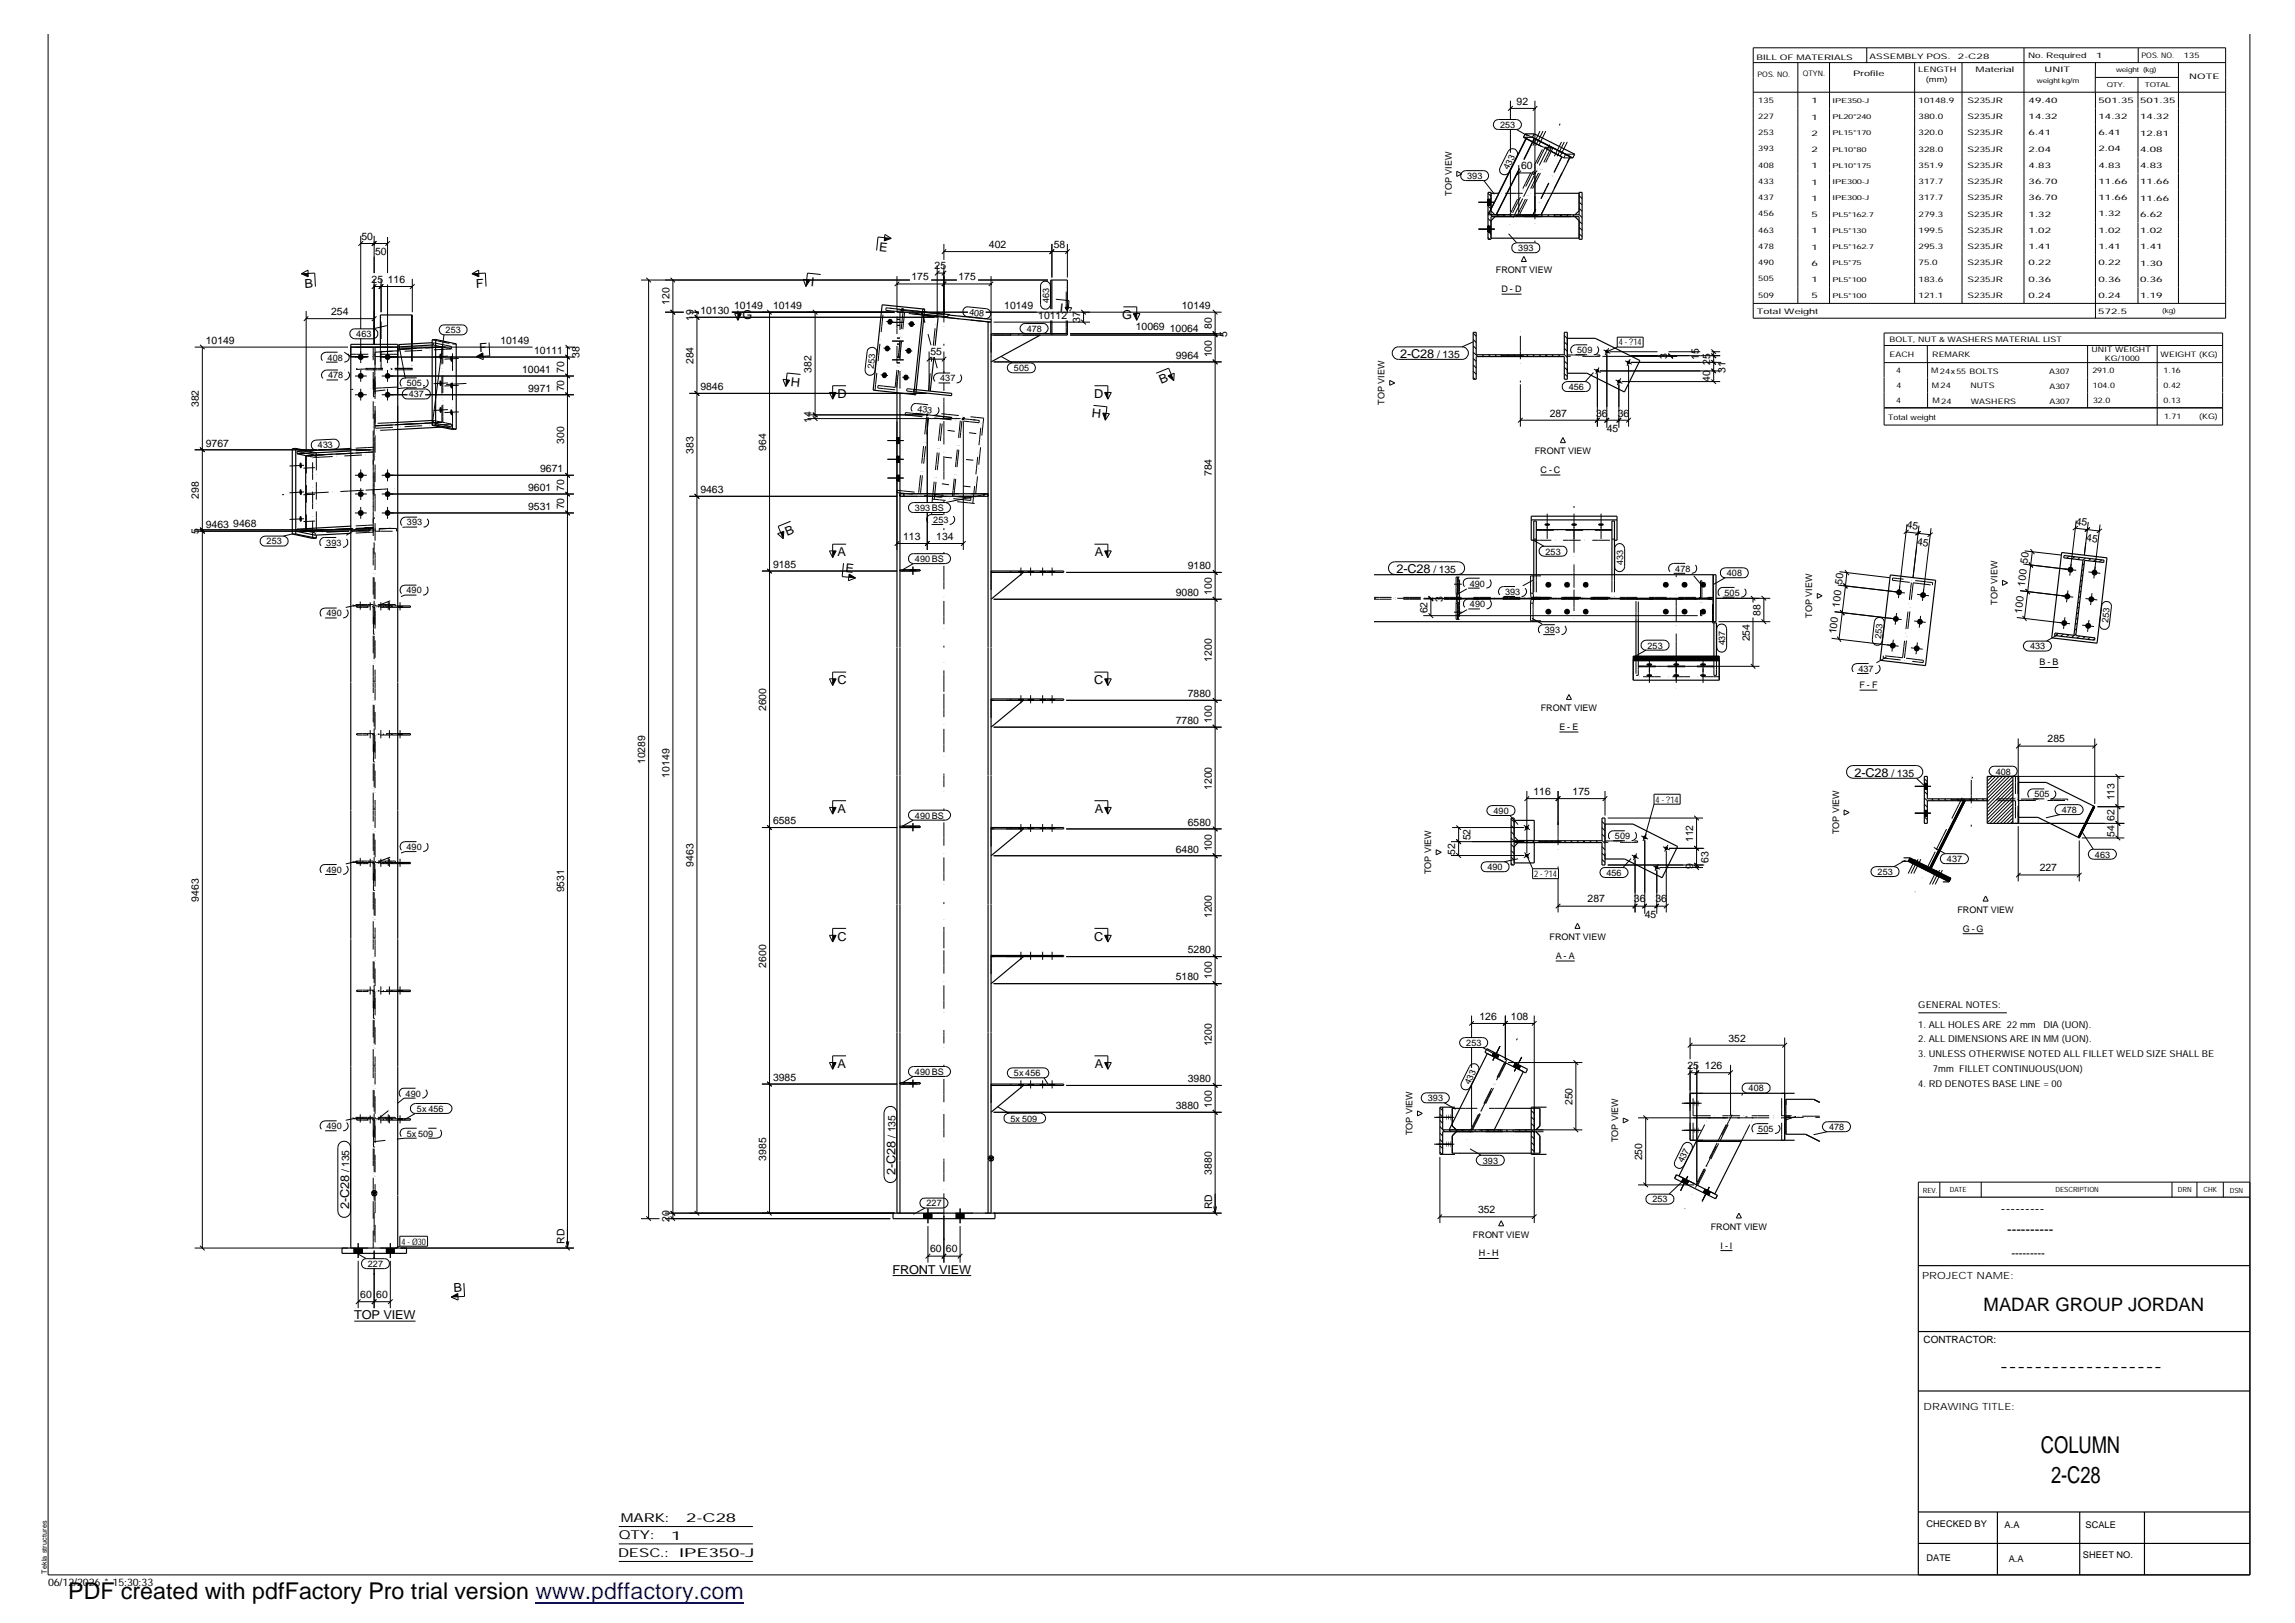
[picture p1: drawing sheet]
<svg xmlns="http://www.w3.org/2000/svg" width="420mm" height="297mm" viewBox="0 0 420 297" stroke-linecap="round" stroke-linejoin="round" font-family="sans-serif">
<defs><g id="words">
<g font-size="4.2">
<text x="373.6" y="265.9">COLUMN</text>
<text x="375.5" y="271.4">2-C28</text>
<text x="12.5" y="292.7">PDF created with pdfFactory Pro trial version www.pdffactory.com</text>
</g>
<text font-size="3.4" x="363.1" y="239.9">MADAR GROUP JORDAN</text>
<g font-size="2.5">
<text x="366.3" y="222.1">---------</text>
<text x="367.5" y="225.9">----------</text>
<text x="366.1" y="250.9">-------------------</text>
</g>
<g font-size="2.2">
<text x="160.9" y="46" transform="rotate(6 160.9 46)">E</text>
<text x="55.8" y="52.6" transform="rotate(-3 55.8 52.6)">B</text>
<text x="87.2" y="52.6" transform="rotate(-3 87.2 52.6)">F</text>
<text x="148.4" y="52.3" transform="rotate(6 148.4 52.3)">I</text>
<text x="135.9" y="58.4">G</text>
<text x="194" y="57.1" transform="rotate(6 194 57.1)">I</text>
<text x="205.4" y="58.4">G</text>
<text x="87.8" y="64.4" transform="rotate(-3 87.8 64.4)">F</text>
<text x="256.3" y="65.5">2-C28</text>
<text x="144.7" y="70.6" transform="rotate(6 144.7 70.6)">H</text>
<text x="212.6" y="70.3" transform="rotate(-22 212.6 70.3)">B</text>
<text x="153.3" y="72.8">D</text>
<text x="199.9" y="76.4" transform="rotate(6 199.9 76.4)">H</text>
<text x="200.3" y="72.8">D</text>
<text x="144.1" y="98" transform="rotate(-22 144.1 98)">B</text>
<text x="153.3" y="101.8">A</text>
<text x="200.4" y="101.8">A</text>
<text x="154.7" y="104.7" transform="rotate(6 154.7 104.7)">E</text>
<text x="255.7" y="104.8">2-C28</text>
<text x="153.3" y="125.2">C</text>
<text x="200.3" y="125.2">C</text>
<text x="339.5" y="142.1">2-C28</text>
<text x="153.3" y="148.7">A</text>
<text x="200.4" y="148.7">A</text>
<text x="153.3" y="172.2">C</text>
<text x="200.3" y="172.2">C</text>
<text x="153.3" y="195.4">A</text>
<text x="200.4" y="195.4">A</text>
<text x="163.9" y="215" transform="rotate(-90 163.9 215)">2-C28</text>
<text x="63.9" y="221.3" transform="rotate(-90 63.9 221.3)">2-C28</text>
<text x="163.4" y="233.1">FRONT VIEW</text>
<text x="83.1" y="236.5" transform="rotate(-3 83.1 236.5)">B</text>
<text x="64.9" y="241.5">TOP VIEW</text>
<text x="113.3" y="281.8">QTY:</text>
<text x="113.7" y="278.6">MARK:</text>
<text x="122.9" y="281.8">1</text>
<text x="125.6" y="278.6">2-C28</text>
<text x="113.2" y="285">DESC.:</text>
<text x="124.3" y="284.9">IPE350-J</text>
</g>
<text font-size="2.1" x="368.3" y="230.1">---------</text>
<g font-size="1.9">
<text x="277.7" y="19.2">92</text>
<text x="278.5" y="31">60</text>
<text x="66.2" y="43.9">50</text>
<text x="68.7" y="46.7">50</text>
<text x="181.1" y="45.4">402</text>
<text x="192.9" y="45.4">58</text>
<text x="68" y="51.8">25</text>
<text x="71" y="51.8">116</text>
<text x="166.9" y="51.3">175</text>
<text x="171.1" y="49.3">25</text>
<text x="175.5" y="51.3">175</text>
<text x="60.6" y="57.6">254</text>
<text x="122.6" y="55.8" transform="rotate(-90 122.6 55.8)">120</text>
<text x="127" y="58.7" transform="rotate(-90 127 58.7)">19</text>
<text x="128.2" y="57.5">10130</text>
<text x="134.4" y="56.5">10149</text>
<text x="141.5" y="56.5">10149</text>
<text x="183.9" y="56.5">10149</text>
<text x="190.1" y="58.4">10112</text>
<text x="197.8" y="59.1" transform="rotate(-90 197.8 59.1)">37</text>
<text x="216.4" y="56.5">10149</text>
<text x="37.7" y="62.9">10149</text>
<text x="91.6" y="62.9">10149</text>
<text x="97.8" y="64.8">10111</text>
<text x="106.1" y="65.5" transform="rotate(-90 106.1 65.5)">38</text>
<text x="170.3" y="65.1">55</text>
<text x="207.9" y="60.5">10069</text>
<text x="214.2" y="60.7">10064</text>
<text x="215.3" y="65.6">9964</text>
<text x="221.9" y="65.4" transform="rotate(-90 221.9 65.4)">100</text>
<text x="221.9" y="60.2" transform="rotate(-90 221.9 60.2)">80</text>
<text x="224.7" y="61.8" transform="rotate(-90 224.7 61.8)">5</text>
<text x="263.1" y="65.5">/ 135</text>
<text x="305.2" y="65.7" transform="rotate(-90 305.2 65.7)">3</text>
<text x="311" y="65.8" transform="rotate(-90 311 65.8)">15</text>
<text x="95.6" y="68.2">10041</text>
<text x="96.7" y="71.7">9971</text>
<text x="103.3" y="71.6" transform="rotate(-90 103.3 71.6)">70</text>
<text x="103.3" y="68.2" transform="rotate(-90 103.3 68.2)">70</text>
<text x="127" y="66.7" transform="rotate(-90 127 66.7)">284</text>
<text x="128.2" y="71.4">9846</text>
<text x="148.6" y="68.2" transform="rotate(-90 148.6 68.2)">382</text>
<text x="313.1" y="70" transform="rotate(-90 313.1 70)">40</text>
<text x="313.1" y="66.8" transform="rotate(-90 313.1 66.8)">25</text>
<text x="315.9" y="68.2" transform="rotate(-90 315.9 68.2)">31</text>
<text x="36.4" y="74.5" transform="rotate(-90 36.4 74.5)">382</text>
<text x="148.6" y="77.4" transform="rotate(-90 148.6 77.4)">14</text>
<text x="283.7" y="76.2">287</text>
<text x="292.2" y="76.2">36</text>
<text x="296.2" y="76.2">36</text>
<text x="37.7" y="81.7">9767</text>
<text x="103.3" y="81.3" transform="rotate(-90 103.3 81.3)">300</text>
<text x="127" y="83.1" transform="rotate(-90 127 83.1)">383</text>
<text x="140.3" y="82.5" transform="rotate(-90 140.3 82.5)">964</text>
<text x="294.2" y="79.1">45</text>
<text x="96.7" y="89.9">9601</text>
<text x="98.9" y="86.4">9671</text>
<text x="103.3" y="89.8" transform="rotate(-90 103.3 89.8)">70</text>
<text x="221.9" y="87.2" transform="rotate(-90 221.9 87.2)">784</text>
<text x="36.4" y="91.3" transform="rotate(-90 36.4 91.3)">298</text>
<text x="96.7" y="93.3">9531</text>
<text x="103.3" y="93.2" transform="rotate(-90 103.3 93.2)">70</text>
<text x="128.2" y="90.2">9463</text>
<text x="380" y="96" transform="rotate(7 380 96)">45</text>
<text x="36.4" y="97.6" transform="rotate(-90 36.4 97.6)">5</text>
<text x="37.7" y="96.6">9463</text>
<text x="42.7" y="96.4">9468</text>
<text x="165.4" y="98.8">113</text>
<text x="171.4" y="98.8">134</text>
<text x="349" y="96.7" transform="rotate(7 349 96.7)">45</text>
<text x="350.9" y="99.7" transform="rotate(7 350.9 99.7)">45</text>
<text x="381.9" y="99" transform="rotate(7 381.9 99)">45</text>
<text x="141.5" y="103.9">9185</text>
<text x="217.5" y="104.2">9180</text>
<text x="262.4" y="104.8">/ 135</text>
<text x="337.2" y="107" transform="rotate(-83 337.2 107)">50</text>
<text x="370.7" y="107.4" transform="rotate(-83 370.7 107.4)">100</text>
<text x="371.2" y="103.2" transform="rotate(-83 371.2 103.2)">50</text>
<text x="215.3" y="109.1">9080</text>
<text x="221.9" y="108.9" transform="rotate(-90 221.9 108.9)">100</text>
<text x="261.3" y="112.3" transform="rotate(-90 261.3 112.3)">62</text>
<text x="264.1" y="110.1" transform="rotate(-90 264.1 110.1)">3</text>
<text x="322.3" y="112.7" transform="rotate(-90 322.3 112.7)">88</text>
<text x="336.8" y="111.2" transform="rotate(-83 336.8 111.2)">100</text>
<text x="370.1" y="112.3" transform="rotate(-83 370.1 112.3)">100</text>
<text x="320.3" y="117.4" transform="rotate(-90 320.3 117.4)">254</text>
<text x="336.2" y="116.1" transform="rotate(-83 336.2 116.1)">100</text>
<text x="221.9" y="121.1" transform="rotate(-90 221.9 121.1)">1200</text>
<text x="140.3" y="130.2" transform="rotate(-90 140.3 130.2)">2600</text>
<text x="217.5" y="127.6">7880</text>
<text x="215.3" y="132.5">7780</text>
<text x="221.9" y="132.2" transform="rotate(-90 221.9 132.2)">100</text>
<text x="374.9" y="135.9">285</text>
<text x="118.1" y="139.9" transform="rotate(-90 118.1 139.9)">10289</text>
<text x="122.6" y="142.3" transform="rotate(-90 122.6 142.3)">10149</text>
<text x="346.3" y="142.1">/ 135</text>
<text x="221.9" y="144.6" transform="rotate(-90 221.9 144.6)">1200</text>
<text x="280.8" y="145.5">116</text>
<text x="287.9" y="145.5">175</text>
<text x="387.1" y="146.5" transform="rotate(-90 387.1 146.5)">113</text>
<text x="141.5" y="150.9">6585</text>
<text x="217.5" y="151.1">6580</text>
<text x="221.9" y="155.8" transform="rotate(-90 221.9 155.8)">100</text>
<text x="269.2" y="153.8" transform="rotate(-90 269.2 153.8)">52</text>
<text x="310" y="154.1" transform="rotate(-90 310 154.1)">112</text>
<text x="387.1" y="153.1" transform="rotate(-90 387.1 153.1)">54</text>
<text x="387.1" y="150.3" transform="rotate(-90 387.1 150.3)">62</text>
<text x="127" y="158.6" transform="rotate(-90 127 158.6)">9463</text>
<text x="215.3" y="156">6480</text>
<text x="266.4" y="156.4" transform="rotate(-90 266.4 156.4)">52</text>
<text x="310" y="159.1" transform="rotate(-90 310 159.1)">9</text>
<text x="312.8" y="157.9" transform="rotate(-90 312.8 157.9)">63</text>
<text x="373.4" y="159.5">227</text>
<text x="36.4" y="165" transform="rotate(-90 36.4 165)">9463</text>
<text x="103.3" y="163.3" transform="rotate(-90 103.3 163.3)">9531</text>
<text x="290.7" y="165.2">287</text>
<text x="299.1" y="165.2">36</text>
<text x="301.1" y="168">45</text>
<text x="303.1" y="165.2">36</text>
<text x="221.9" y="168" transform="rotate(-90 221.9 168)">1200</text>
<text x="140.3" y="177.1" transform="rotate(-90 140.3 177.1)">2600</text>
<text x="215.3" y="179.4">5180</text>
<text x="217.5" y="174.5">5280</text>
<text x="221.9" y="179.2" transform="rotate(-90 221.9 179.2)">100</text>
<text x="221.9" y="191.5" transform="rotate(-90 221.9 191.5)">1200</text>
<text x="270.8" y="186.6">126</text>
<text x="276.6" y="186.6">108</text>
<text x="316.4" y="190.7">352</text>
<text x="141.5" y="197.8">3985</text>
<text x="308.9" y="195.7">25</text>
<text x="312.1" y="195.7">126</text>
<text x="215.3" y="203">3880</text>
<text x="217.5" y="198.1">3980</text>
<text x="221.9" y="202.7" transform="rotate(-90 221.9 202.7)">100</text>
<text x="287.9" y="202.3" transform="rotate(-90 287.9 202.3)">250</text>
<text x="163.9" y="208.2" transform="rotate(-90 163.9 208.2)">/ 135</text>
<text x="63.9" y="214.6" transform="rotate(-90 63.9 214.6)">/ 135</text>
<text x="140.3" y="212.4" transform="rotate(-90 140.3 212.4)">3985</text>
<text x="221.9" y="215" transform="rotate(-90 221.9 215)">3880</text>
<text x="300.7" y="212.4" transform="rotate(-90 300.7 212.4)">250</text>
<text x="221.9" y="221.3" transform="rotate(-90 221.9 221.3)">RD</text>
<text x="103.3" y="227.7" transform="rotate(-90 103.3 227.7)">RD</text>
<text x="122.6" y="223.6" transform="rotate(-90 122.6 223.6)">20</text>
<text x="270.6" y="222">352</text>
<text x="170.3" y="229.2">60</text>
<text x="173.2" y="229.2">60</text>
<text x="66" y="237.6">60</text>
<text x="68.9" y="237.6">60</text>
<text x="8.8" y="290.2">06/12/2026 * 15:30:33</text>
</g>
<g font-size="1.8">
<text x="351.9" y="234.1">PROJECT NAME:</text>
<text x="352.2" y="245.8">CONTRACTOR:</text>
<text x="352.2" y="258.1">DRAWING TITLE:</text>
</g>
<g font-size="1.7">
<text x="274.6" y="23.4">253</text>
<text x="265.8" y="35.8" transform="rotate(-90 265.8 35.8)">TOP VIEW</text>
<text x="268.6" y="32.8">393</text>
<text x="276.2" y="31.1" transform="rotate(-63 276.2 31.1)">433</text>
<text x="278" y="46">393</text>
<text x="273.9" y="50">FRONT VIEW</text>
<text x="274.9" y="53.5">D - D</text>
<text x="177.4" y="57.7" transform="rotate(6 177.4 57.7)">408</text>
<text x="192.1" y="55.4" transform="rotate(-90 192.1 55.4)">463</text>
<text x="60" y="66">408</text>
<text x="65.2" y="61.7">463</text>
<text x="81.6" y="61">253</text>
<text x="188" y="60.7">478</text>
<text x="288.8" y="64.6">509</text>
<text x="296.4" y="63.2">4 - ?14</text>
<text x="60.1" y="69.2">478</text>
<text x="74.5" y="70.7">505</text>
<text x="160" y="67.5" transform="rotate(-84 160 67.5)">253</text>
<text x="172.1" y="69.8">437</text>
<text x="185.6" y="67.9">505</text>
<text x="287.2" y="71.4">456</text>
<text x="74.8" y="72.7">437</text>
<text x="167.9" y="75.4" transform="rotate(6 167.9 75.4)">433</text>
<text x="253.5" y="74.1" transform="rotate(-90 253.5 74.1)">TOP VIEW</text>
<text x="58.2" y="82.1" transform="rotate(-3 58.2 82.1)">433</text>
<text x="281" y="83.1">FRONT VIEW</text>
<text x="282" y="86.6">C - C</text>
<text x="167.5" y="93.5">393 BS</text>
<text x="170.9" y="95.7">253</text>
<text x="48.8" y="99.6">253</text>
<text x="59.7" y="99.9">393</text>
<text x="74.5" y="96.2">393</text>
<text x="283" y="101.5">253</text>
<text x="167.5" y="102.9">490 BS</text>
<text x="269.1" y="107.3">490</text>
<text x="297.2" y="103.4" transform="rotate(-90 297.2 103.4)">433</text>
<text x="306.7" y="104.6">478</text>
<text x="316.1" y="105.4">408</text>
<text x="59.8" y="112.8">490</text>
<text x="74.4" y="108.6">490</text>
<text x="269.1" y="111.2">490</text>
<text x="275.5" y="108.9">393</text>
<text x="315.7" y="109">505</text>
<text x="331.8" y="113.1" transform="rotate(-90 331.8 113.1)">TOP VIEW</text>
<text x="365.7" y="110.6" transform="rotate(-90 365.7 110.6)">TOP VIEW</text>
<text x="282.8" y="115.9">393</text>
<text x="301.6" y="118.7">253</text>
<text x="315.8" y="118.1" transform="rotate(-90 315.8 118.1)">437</text>
<text x="344.4" y="117" transform="rotate(-83 344.4 117)">253</text>
<text x="371.6" y="118.9">433</text>
<text x="386" y="114.1" transform="rotate(-83 386 114.1)">253</text>
<text x="340.2" y="123">437</text>
<text x="340.4" y="125.9">F - F</text>
<text x="373.4" y="121.8">B - B</text>
<text x="282.1" y="130.2">FRONT VIEW</text>
<text x="285.5" y="133.6">E - E</text>
<text x="365.4" y="141.8">408</text>
<text x="167.5" y="149.8">490 BS</text>
<text x="273.4" y="149">490</text>
<text x="303.1" y="146.9">4 - ?14</text>
<text x="372.4" y="145.9">505</text>
<text x="377.4" y="148.8">478</text>
<text x="74.4" y="155.6">490</text>
<text x="295.7" y="153.6">509</text>
<text x="336.7" y="152.7" transform="rotate(-90 336.7 152.7)">TOP VIEW</text>
<text x="59.8" y="159.8">490</text>
<text x="262" y="160" transform="rotate(-90 262 160)">TOP VIEW</text>
<text x="272.3" y="159.2">490</text>
<text x="280.9" y="160.5">2 - ?14</text>
<text x="294.1" y="160.3">456</text>
<text x="343.7" y="160.1">253</text>
<text x="356.4" y="157.8">437</text>
<text x="383.5" y="157">463</text>
<text x="358.4" y="167.1">FRONT VIEW</text>
<text x="283.7" y="172.1">FRONT VIEW</text>
<text x="359.3" y="170.5">G - G</text>
<text x="284.8" y="175.5">A - A</text>
<text x="351.2" y="184.6">GENERAL NOTES:</text>
<text x="268.4" y="191.4">253</text>
<text x="351.2" y="190.8">2. ALL DIMENSIONS ARE IN MM (UON).</text>
<text x="351.2" y="188.1">1. ALL HOLES ARE 22 mm</text>
<text x="374.1" y="188.1">DIA (UON).</text>
<text x="167.5" y="196.7">490 BS</text>
<text x="185.6" y="197">5x 456</text>
<text x="351.2" y="193.5">3. UNLESS OTHERWISE NOTED ALL FILLET WELD SIZE SHALL BE</text>
<text x="353.9" y="196.2">7mm FILLET CONTINUOUS(UON)</text>
<text x="74.3" y="200.7">490</text>
<text x="76.3" y="203.5">5x 456</text>
<text x="261.4" y="201.5">393</text>
<text x="269.1" y="198.6" transform="rotate(-63 269.1 198.6)">433</text>
<text x="320.1" y="199.8">408</text>
<text x="351.2" y="198.9">4. RD DENOTES BASE LINE = 00</text>
<text x="59.8" y="206.7">490</text>
<text x="74.5" y="208">5x 509</text>
<text x="185" y="205.3">5x 509</text>
<text x="258.6" y="207.8" transform="rotate(-90 258.6 207.8)">TOP VIEW</text>
<text x="296.2" y="209.1" transform="rotate(-90 296.2 209.1)">TOP VIEW</text>
<text x="321.9" y="207.2">505</text>
<text x="334.9" y="206.8">478</text>
<text x="271.5" y="213">393</text>
<text x="308.1" y="212.9" transform="rotate(-63 308.1 212.9)">437</text>
<text x="169.6" y="220.8">227</text>
<text x="302.5" y="220.1">253</text>
<text x="73.5" y="227.8">4 - Ø30</text>
<text x="269.7" y="226.5">FRONT VIEW</text>
<text x="313.2" y="225.1">FRONT VIEW</text>
<text x="67.4" y="231.9">227</text>
<text x="270.7" y="229.9">H - H</text>
<text x="315" y="228.5">I - I</text>
<text x="352.7" y="279.5">CHECKED BY</text>
<text x="367" y="279.6">A.A</text>
<text x="381.8" y="279.7">SCALE</text>
<text x="352.7" y="285.7">DATE</text>
<text x="367.7" y="285.9">A.A</text>
<text x="381.3" y="285.1">SHEET NO.</text>
</g>
<g font-size="1.4">
<text x="321.6" y="10.9">BILL OF MATERIALS</text>
<text x="342.3" y="10.7">ASSEMBLY POS.</text>
<text x="358.4" y="10.7">2-C28</text>
<text x="371.3" y="10.6">No. Required</text>
<text x="383.8" y="10.6">1</text>
<text x="392" y="10.6">POS. NO.</text>
<text x="399.8" y="10.7">135</text>
<text x="321.7" y="14">POS. NO.</text>
<text x="330" y="14">QTYN.</text>
<text x="339.3" y="13.8">Profile</text>
<text x="351.2" y="13.2">LENGTH</text>
<text x="352.6" y="15">(mm)</text>
<text x="361.7" y="13.2">Material</text>
<text x="374.3" y="13.2">UNIT</text>
<text x="400.8" y="14.4">NOTE</text>
<text x="321.9" y="18.8">135</text>
<text x="321.9" y="21.7">227</text>
<text x="331.6" y="18.9">1</text>
<text x="331.6" y="21.9">1</text>
<text x="351.2" y="18.8">10148.9</text>
<text x="351.2" y="21.8">380.0</text>
<text x="360.2" y="18.8">S235JR</text>
<text x="360.2" y="21.8">S235JR</text>
<text x="371.4" y="18.9">49.40</text>
<text x="371.4" y="21.8">14.32</text>
<text x="384.2" y="18.8">501.35</text>
<text x="384.2" y="21.8">14.32</text>
<text x="391.8" y="18.9">501.35</text>
<text x="391.8" y="21.8">14.32</text>
<text x="321.9" y="24.8">253</text>
<text x="321.9" y="27.7">393</text>
<text x="331.6" y="24.8">2</text>
<text x="331.6" y="27.8">2</text>
<text x="351.2" y="24.8">320.0</text>
<text x="351.2" y="27.8">328.0</text>
<text x="360.2" y="24.8">S235JR</text>
<text x="360.2" y="27.8">S235JR</text>
<text x="371.4" y="24.8">6.41</text>
<text x="371.4" y="27.8">2.04</text>
<text x="384.2" y="24.8">6.41</text>
<text x="384.2" y="27.7">2.04</text>
<text x="391.8" y="24.8">12.81</text>
<text x="391.8" y="27.8">4.08</text>
<text x="321.9" y="30.7">408</text>
<text x="321.9" y="33.6">433</text>
<text x="331.6" y="30.8">1</text>
<text x="331.6" y="33.8">1</text>
<text x="351.2" y="30.7">351.9</text>
<text x="351.2" y="33.7">317.7</text>
<text x="360.2" y="30.7">S235JR</text>
<text x="360.2" y="33.7">S235JR</text>
<text x="371.4" y="30.8">4.83</text>
<text x="371.4" y="33.7">36.70</text>
<text x="384.2" y="30.7">4.83</text>
<text x="384.2" y="33.7">11.66</text>
<text x="391.8" y="30.8">4.83</text>
<text x="391.8" y="33.7">11.66</text>
<text x="321.9" y="36.6">437</text>
<text x="321.9" y="39.6">456</text>
<text x="331.6" y="36.7">1</text>
<text x="331.6" y="39.7">5</text>
<text x="351.2" y="36.7">317.7</text>
<text x="351.2" y="39.7">279.3</text>
<text x="360.2" y="36.6">S235JR</text>
<text x="360.2" y="39.7">S235JR</text>
<text x="371.4" y="36.7">36.70</text>
<text x="371.4" y="39.7">1.32</text>
<text x="384.2" y="36.6">11.66</text>
<text x="384.2" y="39.6">1.32</text>
<text x="391.8" y="36.7">11.66</text>
<text x="391.8" y="39.7">6.62</text>
<text x="321.9" y="42.6">463</text>
<text x="321.9" y="45.5">478</text>
<text x="331.6" y="42.7">1</text>
<text x="331.6" y="45.7">1</text>
<text x="351.2" y="42.6">199.5</text>
<text x="351.2" y="45.6">295.3</text>
<text x="360.2" y="42.6">S235JR</text>
<text x="360.2" y="45.6">S235JR</text>
<text x="371.4" y="42.7">1.02</text>
<text x="371.4" y="45.6">1.41</text>
<text x="384.2" y="42.6">1.02</text>
<text x="384.2" y="45.6">1.41</text>
<text x="391.8" y="42.7">1.02</text>
<text x="391.8" y="45.6">1.41</text>
<text x="321.9" y="48.5">490</text>
<text x="321.9" y="51.5">505</text>
<text x="331.6" y="48.6">6</text>
<text x="331.6" y="51.6">1</text>
<text x="351.2" y="48.6">75.0</text>
<text x="351.2" y="51.5">183.6</text>
<text x="360.2" y="48.5">S235JR</text>
<text x="360.2" y="51.5">S235JR</text>
<text x="371.4" y="48.6">0.22</text>
<text x="371.4" y="51.5">0.36</text>
<text x="384.2" y="48.5">0.22</text>
<text x="384.2" y="51.5">0.36</text>
<text x="391.8" y="48.6">1.30</text>
<text x="391.8" y="51.6">0.36</text>
<text x="321.6" y="57.5">Total Weight</text>
<text x="321.9" y="54.5">509</text>
<text x="331.6" y="54.6">5</text>
<text x="351.2" y="54.5">121.1</text>
<text x="360.2" y="54.5">S235JR</text>
<text x="371.4" y="54.6">0.24</text>
<text x="384.1" y="57.4">572.5</text>
<text x="384.2" y="54.5">0.24</text>
<text x="391.8" y="54.6">1.19</text>
<text x="345.9" y="65.4">EACH</text>
<text x="345.9" y="62.5">BOLT, NUT &amp; WASHERS MATERIAL LIST</text>
<text x="353.7" y="65.3">REMARK</text>
<text x="382.9" y="64.5">UNIT WEIGHT</text>
<text x="395.6" y="65.3">WEIGHT (KG)</text>
<text x="347.1" y="68.3">4</text>
<text x="347.2" y="70.9">4</text>
<text x="353.5" y="68.4">M 24x 55 BOLTS</text>
<text x="353.7" y="71.1">M 24</text>
<text x="360.7" y="71.1">NUTS</text>
<text x="375.2" y="68.4">A307</text>
<text x="375.2" y="71.2">A307</text>
<text x="383.1" y="68.4">291.0</text>
<text x="383.2" y="71">104.0</text>
<text x="385.4" y="66">KG/1000</text>
<text x="396.1" y="68.3">1.16</text>
<text x="396.1" y="71.1">0.42</text>
<text x="345.7" y="76.8">Total weight</text>
<text x="347.1" y="73.8">4</text>
<text x="353.8" y="73.8">M 24</text>
<text x="360.8" y="73.9">WASHERS</text>
<text x="375.2" y="74">A307</text>
<text x="383.2" y="73.7">32.0</text>
<text x="396.1" y="73.8">0.13</text>
<text x="396.2" y="76.7">1.71</text>
<text x="402.6" y="76.6">(KG)</text>
</g>
<g font-size="1.3">
<text x="352" y="218.3">REV.</text>
<text x="357" y="218.2">DATE</text>
<text x="376.3" y="218.2">DESCRIPTION</text>
<text x="398.7" y="218.2">DRN</text>
<text x="403.4" y="218.2">CHK</text>
<text x="408.2" y="218.3">DSN</text>
<text x="8.6" y="288" transform="rotate(-90 8.6 288)">Tekla structures</text>
</g>
<g font-size="1.2">
<text x="372.9" y="15.2">weight kg/m</text>
<text x="385.7" y="15.9">QTY.</text>
<text x="387.4" y="13.2">weight (kg)</text>
<text x="392.7" y="15.9">TOTAL</text>
<text x="335.5" y="18.8">IPE350-J</text>
<text x="335.5" y="21.8">PL20*240</text>
<text x="335.5" y="24.8">PL15*170</text>
<text x="335.5" y="27.8">PL10*80</text>
<text x="335.5" y="30.7">PL10*175</text>
<text x="335.5" y="33.7">IPE300-J</text>
<text x="335.5" y="36.7">IPE300-J</text>
<text x="335.5" y="39.7">PL5*162.7</text>
<text x="335.5" y="42.6">PL5*130</text>
<text x="335.5" y="45.6">PL5*162.7</text>
<text x="335.5" y="48.6">PL5*75</text>
<text x="335.5" y="51.5">PL5*100</text>
<text x="335.5" y="54.5">PL5*100</text>
<text x="395.9" y="57.3">(kg)</text>
</g>
</g></defs>
<g fill="none" stroke="#000" stroke-width=".18">
<path d="M276.5 19.8h4.5M276.5 18.4v3.5M276.9 19.4l-.8 .9M281 18.4v20.4M281.4 19.4l-.8 .9M321 8.7h86.5v49.5h-86.5zM321 11.5h86.5M321 16.9h86.5M329.1 11.5v44M334.9 11.5v44M341.8 8.8v2.7M350.5 11.5v44"/>
<path d="M359.2 11.5v44M370.5 8.7v46.8M383.6 11.5v5.4M383.6 14.2h15.3M383.6 16.9v41.3M391.4 14.2v41.3M391.5 8.8v2.7M398.8 11.5v44M411.9 6.3v281.9h-403.1v-281.9M266.7 31.4l.9 .4-.9 .5zM267.7 31.5l.6-.3h3.4a.91 .91 0 0 1 .8 .9 .91 .91 0 0 1-.8 .9h-3.4a.88 .88 0 0 1-.8-.5 .88 .88 0 0 1 .2-1zM270.7 37h2.9"/>
<path d="M271.7 33l1.9 2.5M272.4 35.4l.6 .5M272.4 36.5l.6 .6M272.4 37.7l.6 .5M272.4 38.8l.9 .9M272.4 40l.6 .5M272.4 37.6h.6M272.4 36.5h.6M273.6 22.2l.7-.3h3.3a.91 .91 0 0 1 1 .9 .91 .91 0 0 1-1 .9h-3.3a.91 .91 0 0 1-.8-.5 .91 .91 0 0 1 .1-1zM274.1 39.3l.3 .4M275.2 39.3l.3 .4M276.4 27.4a.91 .91 0 0 1 1.1 0 .91 .91 0 0 1 .2 1.1l-1.4 3a.93 .93 0 0 1-1.3 .4 .93 .93 0 0 1-.4-1.2z"/>
<path d="M276.4 39.3l.3 .4M276.5 23.7v4.3M276.5 30.9v7.9M277.5 39.3l.4 .4M277.6 23.7l2.1 1.2M278 31.7h3M278 30.2v8.6M278.5 31.2l-.8 .8M278.7 39.3l.3 .4M279.9 39.3l.3 .4M281 39.3l.3 .4M281.4 31.2l-.8 .8"/>
<path d="M281.9 24l-1.3 2.7M282.2 39.3l.3 .4M282.5 24l-1.4 2.7M283 24l-1.3 2.7M283.3 39.3l.4 .4M284.5 39.3l.3 .4M285.7 39.3l.3 .4M285.9 26l-1.3 2.6M286.4 26l-1.3 2.6M286.8 39.3l.3 .4M286.9 26l-1.3 2.6M288 39.3l.3 .4"/>
<path d="M289.1 35.8l.5 .6M289.1 37l.5 .5M289.1 38.1l.5 .6M289.1 39.3l.5 .5M55.2 50.1l1.2-.7v1.3zM55.2 50.1l2.4-.1 .1 2.4M56 58.3h12.5M56 56.9v25.6M56.4 57.9l-.8 .8M66 43.2v17M66 44.6h5M66.5 44.1l-.9 .9"/>
<path d="M68.5 43.2v6.8M68.5 51v12M68.5 52.4h7M68.9 57.9l-.8 .8M68.9 44.1l-.8 .9M68.9 52l-.8 .9M69.8 51v6.1M70.2 52l-.9 .9 .8-.8M70.8 59.6l-2.5 .6M71 43.4v6.6M71 52.1v14.3M71.4 44.1l-.8 .9"/>
<path d="M75.5 51v6.1M75.9 52l-.8 .9M80.6 59.7l.7-.2h3.3a.91 .91 0 0 1 .9 .9 .91 .91 0 0 1-.9 .9h-3.3a.94 .94 0 0 1-.8-.6 .94 .94 0 0 1 .1-1zM86.4 50.1l2.5-.1 .1 2.4M86.4 50.1l1.2-.7 .1 1.3zM117.3 51.3h49.3M118.3 50.8l.9 .9M118.7 51.3v171.7M121.8 57.1h3.4M122.8 56.7l.8 .9M122.8 50.8l.8 .9M123.2 51.3v171.7"/>
<path d="M126.2 57.1h1.7M126.2 58.1h44.9M127.2 57.6l.8 .9M127.2 56.7l.7 .8M127.6 57.1v164.9M134 57.1h29.7M134.5 57.4h1.2l-.6 1.2zM135.1 56.8v1.8M140.5 56.7l.8 .9M140.9 57.1v164.9M147.1 51.1l1.2 .2-.8 1.1zM148.8 56.7l.8 .9"/>
<path d="M149.2 57.1v19.5M150.2 50.2l-2.4-.2-.3 2.4M162 42.9l1.2 .7-1.3 .5zM162.3 58.8l1.3 .2M163.2 43.6l-2.5-.2-.2 2.4M164.2 52h17.2M164.2 50.5v6.2M164.6 51.5l-.8 .9M164.7 57.1h12.5M166.2 59.3l1.3 .1M170.5 51.3h4.7M171.6 50h1.2"/>
<path d="M171.6 48.6v9M172 49.6l-.8 .8M172.8 44.6v3M172.8 48.6v9M172.8 46h22.6M173.2 45.6l-.8 .9M173.2 49.6l-.8 .8M173.2 51.5l-.8 .9M176.6 56.3l.6-.1 3.4 .3a.91 .91 0 0 1 .8 1 .91 .91 0 0 1-1 .8l-3.3-.4a.91 .91 0 0 1-.8-.6 .91 .91 0 0 1 .3-1zM179.1 51.3h12.8M180.5 57.1h43.1M181.4 50.5v7.9"/>
<path d="M181.8 51.5l-.8 .9M181.9 59h17.7M187 59.5l.7-.3h3.3a.91 .91 0 0 1 .9 .9 .91 .91 0 0 1-.9 .9h-3.3a.92 .92 0 0 1-.9-.5 .92 .92 0 0 1 .2-1zM190.8 51.7a.92 .92 0 0 1 .9-.2 .92 .92 0 0 1 .6 .9v3.3a.91 .91 0 0 1-.9 .9 .91 .91 0 0 1-.9-.9v-3.3zM192.6 44.6v6.2M193 45.6l-.8 .9 .8-.8M193.3 54.8l2.4 .2-.1 1.6M195.2 56.6l-.2-.4 1.2 .1-.2 .4M195.4 44.6v6.2M195.8 45.6l-.8 .9M196 56.7l-.2 .2M198 58.5l.8 .9"/>
<path d="M198 56.7l.8 .9M198.4 57.1v1.9M205.7 56.2h2.4v2.4M207.5 57.4h1.2l-.6 1.2zM222 56.7l.9 .9M222.5 57.1v164.9M270.7 41.9h2.9M272.4 41.2l.6 .5M272.4 42.3l.6 .6M272.4 43.5l.4 .3M272.4 42.5h.6M272.4 41.4h.6"/>
<path d="M274.9 53.8h3.7M276.2 42.8l1.5 1.6M277 44.7l.7-.3h3.3a.91 .91 0 0 1 .9 .9 .91 .91 0 0 1-.9 1h-3.3a.91 .91 0 0 1-.9-.6 .91 .91 0 0 1 .2-1zM279 46.9l.4 1h-.9zM289.1 40.5l.5 .5M289.1 41.6l.5 .5M289.1 42.8l.5 .5M321 55.5h86.5M35.6 63.5h28.1M36.6 63.1l.9 .8M37 63.5v164.9M64.3 60.4l.6-.2h3.4a.91 .91 0 0 1 .9 .9 .91 .91 0 0 1-.9 .9h-3.4a.92 .92 0 0 1-.8-.6 .92 .92 0 0 1 .2-1z"/>
<path d="M65 65.3h2.1M65 68.8h2.1M65 72.2h2.1M66 61.9v4.5M66 67.7v2.2M66 71.1v2.2M69.9 65.3h35.4M69.9 68.8h35.2M69.9 72.2h4.7M71 67.7v2.2M71 71.1v2.2M73 63.1l1.2 6.2"/>
<path d="M73.3 63.5h24.2M73.9 71.5l.6-.3h3.4a.91 .91 0 0 1 .9 .9 .91 .91 0 0 1-.9 .9h-3.4a.88 .88 0 0 1-.8-.5 .88 .88 0 0 1 .2-1zM74.5 70.9v.3M77.9 72.2h27.2M81.3 61.3l-2.2 16.5M82 65.2l-2.6 .1M82 70.1l-2.6 .1M82 75l-2.6 .1M84 65.6l-2.6 .1M84 70.5l-2.6 .1M84 75.4l-2.6 .1M87.2 65.3l1.2-.7 .1 1.2z"/>
<path d="M89.5 62.7l.2 2.4-2.5 .2M103.5 71.8l.8 .9M103.5 68.4l.8 .8M103.5 64.9l.8 .8M103.5 63.5h1.8M103.5 65l.8 .8M103.5 63.1l.8 .8M103.9 63.5v164.9M126.2 72h43.4M127.2 71.6l.8 .8M143.3 69.4l1.3 .2-.8 1.1zM146.6 68.5l-2.5-.2-.3 2.4"/>
<path d="M147.8 75.9h21.5M147.8 76.6h28.1M148.8 75.5l.8 .9M148.8 76.2l.8 .8M151.8 71.8h1.3l-.7 1.3zM154.9 70.6h-2.5v2.5M159 63.8a.89 .89 0 0 1 1.1-.2 .89 .89 0 0 1 .4 .9l-.3 3.4a.92 .92 0 0 1-1 .8 .92 .92 0 0 1-.8-1l.3-3.3zM161.2 68.6l1.4 .1M161.8 63.7l1.3 .2M164.2 77.1v23.6M165.2 69l1.3 .2M165.7 64.1l1.3 .1"/>
<path d="M169.8 76.4v15.6M170.1 65.7h2.7M170.1 64.3v7.2M170.5 65.3l-.8 .9M172.8 64.3v4M172.8 70v1.5M173.2 65.3l-.8 .9M176.4 77.1v23.6M181.9 66.2h41.7M183.3 65.2l2 1.2M184.7 66.7l.6-.3h3.3a.91 .91 0 0 1 1 .9 .91 .91 0 0 1-1 .9h-3.3a.91 .91 0 0 1-.8-.5 .91 .91 0 0 1 .2-1zM191 61l1.6 .1"/>
<path d="M195.9 61.3h28M195.9 61.1h28M200.2 74.2l2.4 .3-.2 2.4M200.4 70.6h2.4v2.5M201.9 75.6l1.2 .1-.7 1.2zM202.2 71.8h1.3l-.7 1.3zM211.7 68.3l2.3-.9 .9 2.3M213.8 68.8l1.2-.5-.1 1.4zM222 65.8l.9 .9M222 60.9l.9 .8M222 60.6l.9 .9M254.4 69.6l1 .5-1 .4z"/>
<path d="M255.2 63.8l.6-.3h11.9a1.14 1.14 0 0 1 1.1 1.1 1.14 1.14 0 0 1-1.1 1.2h-11.7a1.15 1.15 0 0 1-1-.7 1.15 1.15 0 0 1 .2-1.3zM269.7 61l.6 .5M269.7 62.1l.6 .6M269.7 63.3l.6 .5M269.7 64.5l.9 .8M269.7 65.6l.6 .6M269.7 66.8l.6 .5M269.7 67.9l.6 .6M269.7 69.1l.3 .3M269.7 62.6l-2 .9M271.4 64.9l.3 .4M272.5 64.9l.4 .4"/>
<path d="M273.7 64.9l.3 .4M274.8 64.9l.4 .4M276 64.9l.4 .4M277.2 64.9l.3 .4M278.3 64.9l.3 .4M278.3 76.9h19.9M278.3 70.3v7.8M278.8 76.5l-.9 .8M279.5 64.9l.3 .4M280.6 64.9l.4 .4M281.8 64.9l.4 .4M283 64.9l.3 .4"/>
<path d="M284.1 64.9l.3 .4M285.3 64.9l.3 .4M286.3 70.1l.6-.3h3.3a.91 .91 0 0 1 .9 .9 .91 .91 0 0 1-.9 1h-3.3a.88 .88 0 0 1-.9-.6 .88 .88 0 0 1 .3-1zM286.4 61.4l.5 .6M286.4 62.6l.5 .5M286.4 63.7l.5 .6M286.4 64.9l.5 .5M286.4 66.1l.5 .5M286.4 67.2l.5 .6M286.4 68.4l.5 .5M291.7 68.2l-1.5 1.6M291.8 67.5l1.2 .7"/>
<path d="M292.4 68.4v9.7M292.7 67.3l-.6 1.2M292.9 76.5l-.9 .8M292.9 67.9h22.2M293.4 65.2h13.6M293.6 64l1.2 .7M294.2 64.8v13.5M294.5 63.7l-.6 1.3M294.6 76.5l-.8 .8M294.7 64.4h8.7M295.8 69.5l1.2 .7M296.1 61.7h4.7v1.8h-4.7z"/>
<path d="M296.1 63.5l-1.9 .9M296.4 70.3v8M296.7 69.2l-.6 1.3M296.8 76.5l-.8 .8M296.9 69.8h18M297.5 66l1.2 .7M298.2 66.8v11.3M298.4 65.7l-.5 1.3M298.6 76.5l-.9 .8M298.6 66.3h16.5M298.6 65.1h16.3M305.4 64.8l.9 .8"/>
<path d="M305.4 64.7l.9 .8M305.5 64.4h5.8M305.9 65.1v.1M313.3 69.5l.9 .8M313.3 67.5l.9 .8M313.3 65.9l.8 .8M313.3 64.7l.9 .8-.8-.7M313.3 64l.9 .8M313.4 66l.8 .7M313.4 64.4h1.5M313.7 64.4v5.4M344.9 66.4h62"/>
<path d="M344.9 60.9h62v16.9h-62zM344.9 63.2h62M344.9 74.6h62M345 74.7h61.9M352.8 63.2v3.2M352.9 66.4v8.3M382.2 63.2v11.5M394.9 63.2v14.6M35.6 97.2h28.3M35.6 97h32.3M35.6 82.3h22.4M36.6 96.8l.9 .8"/>
<path d="M36.6 96.5l.9 .9M36.6 81.9l.9 .8M47.9 98.4l.6-.3h3.4a.91 .91 0 0 1 .8 .9 .91 .91 0 0 1-.8 .9h-3.4a.88 .88 0 0 1-.8-.5 .88 .88 0 0 1 .2-1zM53.5 97.7l-1.6 .4M55.7 85.2l-2.7 .1M55.7 90l-2.7 .2M55.7 94.9l-2.7 .2M57.2 80.8l.6-.3 3.4-.1a.91 .91 0 0 1 .9 .8 .91 .91 0 0 1-.8 1l-3.3 .2a.92 .92 0 0 1-.9-.5 .92 .92 0 0 1 .1-1.1zM58.3 82.3h9.6M65 87h2.1M65 90.4h2.1M65 93.9h2.1"/>
<path d="M66 85.9v2.2M66 89.4v2.1M66 92.8v2.1M69.9 87h35.2M69.9 90.4h35.2M69.9 93.9h35.2M71 85.9v2.2M71 89.4v2.1M71 92.8v2.1M103.5 93.5l.8 .8M103.5 90l.8 .8M103.5 86.6l.8 .8-.8-.8"/>
<path d="M126.2 90.8h38.1M127.2 90.4l.8 .9M142.4 97.7l1.1-.5-.1 1.4zM144.7 95.4l-2.2 .9 .9 2.3M154.9 99.6h-2.5v2.5M162.5 80.6h2.9M162.5 84.1h2.9M162.5 87.5h2.9M164.2 81.2h.6M164.2 80.1h.6M164.2 84.6h.6M164.2 83.5h.6"/>
<path d="M164.2 88h.6M164.2 87h.6M164.2 99.5h12.2M164.6 99l-.8 .9M166.6 92.3l.6-.3h5.9a.91 .91 0 0 1 .9 .9 .91 .91 0 0 1-.9 .9h-5.9a.88 .88 0 0 1-.8-.5 .88 .88 0 0 1 .2-1zM169.8 93.8v6.9M170.2 99l-.8 .9M176.8 99l-.9 .9M180.9 90.4l-7.8 1.6M200.4 99.6h2.4v2.5M280.6 98.8l2.1 1.2M282 86.9h3.7"/>
<path d="M283.3 94v2.6M286.1 80.1l.5 .9h-.9zM288.2 94v2.6M293.1 94v2.6M295.9 99.8a.91 .91 0 0 1 1-.3 .91 .91 0 0 1 .5 .9v3.3a.91 .91 0 0 1-.9 .9 .91 .91 0 0 1-.9-.9v-3.3zM349 97.4l4.4 .5M349.1 96l-1.5 13.5M349.4 97l-.9 .7M351.2 97.2l-1 8.5 .7-5.7M351.3 96.2l-.2 1.7M351.6 97.2l-.9 .7M353.5 96.7l-1.4 11.7"/>
<path d="M353.8 97.5l-.9 .7M379.9 96.7l4.4 .5M380.1 95.3l-1.2 10.1M380.4 96.3l-.9 .7M382.2 96.5l-.6 5.1 .2-2.3M382.3 95.5l-.2 1.8M382.6 96.5l-.9 .8M384.5 96l-1.2 9.9M384.8 96.8l-.9 .7M72.8 110.9v.3M73.2 110.2v1.5M73.7 110.9v.3"/>
<path d="M139.5 104.5h24.8M140.5 104.1l.8 .8M151.8 100.8h1.3l-.7 1.3zM154.4 103.1l-.2 2.4 2.4 .3M155.4 105.1l1.2 .7-1.3 .5zM166.6 101.6l.6-.3h5.9a.91 .91 0 0 1 .9 .9 .91 .91 0 0 1-.9 1h-5.9a.91 .91 0 0 1-.8-.6 .91 .91 0 0 1 .2-1zM166.6 104.3v.2M167.1 103.7v1.5M167.2 103.2l-2.1 1.1M167.6 104.3v.2M181.9 109.7h41.7M186.5 104.5v.3"/>
<path d="M186.9 103.9v1.5M187.4 104.5v.3M188.2 104.5v.3M188.7 103.9v1.5M189.1 104.5v.3M190.4 104.5v.3M190.9 103.9v1.5M191.3 104.5v.3M192.2 104.5v.3M192.6 103.9v1.5M193.1 104.5v.3M195.2 104.8h28.4"/>
<path d="M202.2 100.8h1.3l-.7 1.3zM222 109.2l.9 .9M222 104.3l.9 .9M254.4 103.3l.5-.4 .5-.1h11.6a1.16 1.16 0 0 1 1.1 1.2 1.16 1.16 0 0 1-1.1 1.1h-11.6a1.16 1.16 0 0 1-1-1.8zM260.6 112.7h50.2M260.6 109.6h50.2M260.8 109.5h52.4M261.5 112.3l.9 .8M261.5 109.2l.9 .8M261.5 109.1l.9 .8M262 109.5v3.2M282 100.2l.7-.2h3.3a.91 .91 0 0 1 .9 .9 .91 .91 0 0 1-.9 .9h-3.3a.92 .92 0 0 1-.9-.6 .92 .92 0 0 1 .2-1z"/>
<path d="M283.3 112h.3M283.3 107h.3M286.7 112h.3M286.7 107h.3M290.1 112h.3M290.1 107h.3M300.7 117.5l.6-.3h3.4a.91 .91 0 0 1 .9 .9 .91 .91 0 0 1-.9 .9h-3.4a.88 .88 0 0 1-.8-.6 .88 .88 0 0 1 .2-.9zM301.3 119l-2 1.2M304.8 112h.3M304.8 107h.3M308.2 112h.3M308.2 107h.3"/>
<path d="M311.6 112h.4M311.6 107h.4M314.2 109.5h9.9M314.5 114.5a.93 .93 0 0 1 1-.2 .93 .93 0 0 1 .6 .8v3.3a.91 .91 0 0 1-.9 1 .91 .91 0 0 1-.9-1v-3.3zM314.6 113.8h9.5M315.2 104.2l.6-.3h3.4a.91 .91 0 0 1 .9 .9 .91 .91 0 0 1-.9 .9h-3.4a.91 .91 0 0 1-.8-.5 .91 .91 0 0 1 .2-1zM315.8 105.7l-2 1.2M320.5 109.1l.9 .8M320.9 109.5v.8M320.9 113v8.9M322.5 113.4l.8 .8M322.5 109.1l.8 .8"/>
<path d="M322.9 109.5v4.3M332.7 108.6l.9 .4-.9 .5zM335.3 116.8l10.7 1.3M335.9 112l10.7 1.2M336.3 116.5l.8 1M336.5 107.1l12.2 1.4M336.8 104.6l9.2 1.1M336.9 111.7l.8 .9M337.5 106.8l.7 .9-.7-.9M337.8 104.3l.7 1M338.1 104.8l-1.4 12.2M343.5 113.2a.91 .91 0 0 1 1-.1 .91 .91 0 0 1 .5 .9l-.4 3.3a.92 .92 0 0 1-1 .8 .92 .92 0 0 1-.8-1l.4-3.3z"/>
<path d="M345.4 118l2.2 .3M346 113.1l2.1 .3M346.6 117.1l-.2 2.1M347.2 112.2l-.2 2.1M349.8 118.6l2.2 .2M350.4 113.7l2.2 .2M351 108.8l2.1 .2M351 117.6l-.2 2.1M351.6 112.7l-.2 2.2M352.2 107.9l-.2 2.1M366.6 106.2l.9 .5-.9 .4zM369.2 113l8.2 1"/>
<path d="M369.8 108.1l8.2 1M370.3 112.7l.7 1M370.4 103.2l9.7 1.2M370.7 100.8l6.7 .8M370.7 117.6l.6-.3h3.3a.91 .91 0 0 1 1 .9 .91 .91 0 0 1-1 1h-3.3a.92 .92 0 0 1-.8-.6 .92 .92 0 0 1 .2-1zM370.8 107.8l.8 .9M371.4 103.4l7.2 .8M371.4 102.9l.8 1-.7-.9M371.7 100.5l.7 .9M372.1 101l-1.5 12.2M376.8 116.1l-2.2 1.2M376.8 115.9l-.5 .4"/>
<path d="M376.8 113.9l2.2 .3M377.4 109l2.2 .3M377.8 116.1l-.5 .3M378 113l-.2 2.1M378.6 108.1l-.3 2.1M378.8 116.1l-.5 .4M378.9 101.8l-.5 .3M379.9 101.9l-.6 .4M380.1 116l-.8 .7M380.2 115l-.4 .3M380.3 114.1l-.4 .2M380.4 113.1l-.3 .3"/>
<path d="M380.5 112.1l-.3 .3M380.6 111.1l-.3 .3M380.7 110.1l-.3 .3M380.7 116.4l-.5 .4M380.8 102l-.4 .4M380.9 109.1l-.4 .3M381 108.1l-.4 .3M381.1 107.2l-.4 .2M381.2 106.2l-.3 .3M381.2 114.4l2.2 .3M381.3 105.2l-.3 .3M381.5 104.2l-.4 .3"/>
<path d="M381.6 103.2l-.4 .3M381.7 116.5l-.5 .4M381.8 102.1l-.5 .4M381.8 109.5l2.2 .3M382.4 104.7l2.1 .2M382.4 113.5l-.2 2.1M382.7 116.6l-.5 .4M382.8 102.2l-.5 .4M383 108.6l-.3 2.1M383.5 116.9l-.3 .2M383.8 102.3l-.5 .4M384.8 102.5l-.5 .4"/>
<path d="M385.1 110.3a.88 .88 0 0 1 1-.1 .88 .88 0 0 1 .4 .9l-.3 3.3a.9 .9 0 0 1-1 .8 .9 .9 0 0 1-.8-1l.4-3.3 .1-.4zM72.8 134.3v.2M73.2 133.6v1.5M73.7 134.3v.2M151.8 124.2h1.3l-.7 1.3zM154.9 123h-2.5v2.5M181.9 133.1h41.7M186.5 127.9v.3M186.9 127.2v1.5M187.4 127.9v.3M188.2 127.9v.3M188.7 127.2v1.5"/>
<path d="M189.1 127.9v.3M190.4 127.9v.3M190.9 127.2v1.5M191.3 127.9v.3M192.2 127.9v.3M192.6 127.2v1.5M193.1 127.9v.3M195.2 128.2h28.4M200.4 123h2.4v2.5M202.2 124.2h1.3l-.7 1.3zM222 132.7l.9 .8M222 127.7l.9 .9"/>
<path d="M285.5 134h3.5M287.2 127.1l.5 .9h-.9zM299 120.1l.8 .8M299 120.2l.7 .7M299 120.3l.6 .6M299 120.5l.5 .4M299 120.6l.3 .3M299 120.7l.3 .2M299 120.8l.1 .1M299.1 120.1l.8 .8M299.2 120.1l.8 .8M299.3 120.1l.8 .8"/>
<path d="M299.4 120.1l.8 .8M299.5 120.1l.9 .8M299.6 120.1l.9 .8M299.8 120.1l.8 .8M299.8 120.1l.9 .8M300 120.1l.8 .8M300 121.9h22.1M300.1 120.1l.8 .8M300.2 120.1l.8 .8M300.3 120.1l.9 .8M300.4 120.1l.8 .8M300.5 120.1l.9 .8"/>
<path d="M300.7 120.1l.8 .8M300.7 120.1l.9 .8M300.9 120.1l.8 .8M301 120.1l.8 .8M301.1 120.1l.8 .8M301.2 120.1l.8 .8M301.3 120.1l.8 .8M301.4 120.1l.9 .8M301.5 120.1l.9 .8M301.7 120.1l.8 .8M301.8 120.1l.8 .8M301.9 120.1l.8 .8"/>
<path d="M302 120.3v4.7M302 120.1l.8 .8M302.1 120.1l.8 .8M302.2 120.1l.8 .8M302.3 120.1l.8 .8M302.4 120.1l.9 .8M302.6 120.1l.8 .8M302.6 120.1l.9 .8M302.8 120.1l.8 .8M302.9 120.1l.8 .8M303 120.1l.8 .8M303.1 120.1l.9 .8"/>
<path d="M303.2 120.1l.8 .8M303.3 120.1l.9 .8M303.4 120.1l.8 .8M303.5 120.1l.9 .8M303.7 120.1l.8 .8M303.8 120.1l.8 .8M303.9 120.1l.8 .8M304 120.1l.8 .8M304.1 120.1l.8 .8M304.2 120.1l.9 .8M304.3 120.1l.9 .8M304.5 120.1l.8 .8"/>
<path d="M304.5 120.1l.9 .8M304.7 120.1l.8 .8M304.8 120.1l.8 .8M304.9 120.1l.8 .8M305 120.1l.8 .8M305.1 120.1l.8 .8M305.2 120.1l.9 .8M305.4 120.1l.8 .8M305.4 120.1l.9 .8M305.6 120.1l.8 .8M305.7 120.1l.8 .8M305.8 120.1l.8 .8"/>
<path d="M305.9 120.1l.8 .8M306 120.1l.8 .8M306.1 120.1l.9 .8M306.2 120.1l.8 .8M306.4 120.1l.8 .8M306.5 120.1l.8 .8M306.6 120.1l.8 .8M306.7 120.1l.8 .8M306.8 120.1l.8 .8M306.9 120.3v4.7M306.9 120.1l.8 .8M307 120.1l.8 .8"/>
<path d="M307.1 120.1l.9 .8M307.3 120.1l.8 .8M307.3 120.1l.9 .8M307.5 120.1l.8 .8M307.6 120.1l.8 .8M307.7 120.1l.8 .8M307.8 120.1l.8 .8M307.9 120.1l.8 .8M308 120.1l.9 .8M308.1 120.1l.8 .8M308.2 120.1l.9 .8M308.4 120.1l.8 .8"/>
<path d="M308.5 120.1l.8 .8M308.6 120.1l.8 .8M308.7 120.1l.8 .8M308.8 120.1l.8 .8M308.9 120.1l.9 .8M309 120.1l.8 .8M309.2 120.1l.8 .8M309.2 120.1l.9 .8M309.4 120.1l.8 .8M309.5 120.1l.8 .8M309.6 120.1l.8 .8M309.7 120.1l.8 .8"/>
<path d="M309.8 120.1l.8 .8M309.9 120.1l.9 .8M310 120.1l.9 .8M310.1 120.1l.9 .8M310.3 120.1l.8 .8M310.4 120.1l.8 .8M310.5 120.1l.8 .8M310.6 120.1l.8 .8M310.7 120.1l.8 .8M310.8 120.1l.9 .8M310.9 120.1l.8 .8M311 120.1l.9 .8"/>
<path d="M311.1 120.1l.9 .8M311.3 120.1l.8 .8M311.4 120.1l.8 .8M311.5 120.1l.8 .8M311.6 120.1l.8 .8M311.7 120.1l.8 .8M311.8 120.3v4.7M311.8 120.1l.8 .8M312 120.1l.8 .8M312 120.1l.9 .8M312.2 120.1l.8 .8M312.3 120.1l.8 .8"/>
<path d="M312.4 120.1l.8 .8M312.5 120.1l.8 .8M312.6 120.1l.8 .8M312.7 120.1l.9 .8M312.8 120.1l.8 .8M312.9 120.1l.9 .8M313.1 120.1l.8 .8M313.2 120.1l.8 .8M313.3 120.1l.8 .8M313.4 120.1l.8 .8M313.5 120.1l.8 .8M313.6 120.1l.9 .8"/>
<path d="M313.7 120.1l.8 .8M313.8 120.1l.9 .8M313.9 120.1l.8 .8M314.1 120.1l.6 .7M314.2 120.1l.5 .5M314.3 120.1l.4 .5M314.4 120.1l.3 .3M314.5 120.1l.2 .2M314.6 120.1l.1 .1M320.5 121.5l.9 .9M340.4 126.3h3.3M369.5 135.2v7.5"/>
<path d="M369.5 136.6h14M369.9 136.1l-.8 .9M373.4 122.2h3.5M383.5 135.2v11.9M383.9 136.1l-.8 .9M72.8 157.8v.3M73.2 157.2v1.5M73.7 157.8v.3M139.5 151.5h24.8M140.5 151l.8 .9M151.8 147.8h1.3l-.7 1.2zM154.9 146.5h-2.5v2.5"/>
<path d="M166.6 148.5l.6-.2h5.9a.91 .91 0 0 1 .9 .9 .91 .91 0 0 1-.9 .9h-5.9a.92 .92 0 0 1-.8-.6 .92 .92 0 0 1 .2-1zM166.6 151.2v.3M167.1 150.7v1.4M167.2 150.1l-2.1 1.1M167.6 151.2v.3M181.9 156.6h41.7M186.5 151.5v.2M186.9 150.8v1.5M187.4 151.5v.2M188.2 151.5v.2M188.7 150.8v1.5M189.1 151.5v.2"/>
<path d="M190.4 151.5v.2M190.9 150.8v1.5M191.3 151.5v.2M192.2 151.5v.2M192.6 150.8v1.5M193.1 151.5v.2M195.2 151.7h28.4M200.4 146.5h2.4v2.5M202.2 147.8h1.3l-.7 1.2zM222 151.3l.9 .8M222 156.2l.9 .8M262.9 155.5l1 .5-1 .4z"/>
<path d="M265.6 156.6h13.5M265.6 154h13.5M265.9 151.5h13.2M266.6 156.2l.9 .8M266.6 153.6l.9 .9M266.6 151.1l.9 .8M267 151.5v5.1M271.4 158l.6-.3h3.4a.91 .91 0 0 1 .9 .9 .91 .91 0 0 1-.9 .9h-3.4a.93 .93 0 0 1-.8-.5 .93 .93 0 0 1 .2-1zM272.5 147.7l.6-.3h3.3a.91 .91 0 0 1 1 .9 .91 .91 0 0 1-1 1h-3.3a.91 .91 0 0 1-.8-.6 .91 .91 0 0 1 .2-1zM276.4 149.3l1.5 1.6M276.6 149.9l.6 .5M276.6 151.1l.6 .5"/>
<path d="M276.6 152.2l.6 .6M276.6 153.4l.9 .8M276.6 154.5l.6 .6M276.6 155.7l.6 .5M276.6 156.9l.6 .5M276.6 158l.3 .3M277.9 157.2l-2.5 .5M278.3 153.9l.3 .3M279 151l1.1 .9M279.1 156l.9 1.1M279.4 153.9l.4 .3M279.5 146.2h14.3"/>
<path d="M279.5 144.8v11.3M279.5 156.6l1.1 2.4M280 150.9l-.9 1.1M280 145.7l-.9 .9M280.1 156.2l-1.1 .8M280.6 153.9l.3 .3M280.6 159h4.7v1.8h-4.7zM281.8 153.9l.3 .3M282.9 153.9l.4 .3M284.1 153.9l.3 .3M285.2 153.9l.4 .3M285.2 144.8v6.2"/>
<path d="M285.7 145.7l-.9 .9M286.4 153.9l.3 .3M287.5 153.9l.4 .3M288.7 153.9l.4 .3M289.9 153.9l.3 .3M291 153.9l.4 .3M292.2 153.9l.3 .3M293.2 159l.3-.2h.3h3.3a.91 .91 0 0 1 1 .9 .91 .91 0 0 1-1 .9h-3.3a.94 .94 0 0 1-.8-.6 .94 .94 0 0 1 .2-1zM293.3 150.4l.5 .5M293.3 151.5l.5 .5M293.3 152.7l.5 .5M293.3 153.8l.5 .6"/>
<path d="M293.3 155l.5 .5M293.3 156.2l.5 .5M293.3 157.3l.5 .5M293.8 144.8v4.5M294.3 145.7l-.9 .9M294.3 158.3h17.7M294.3 149.7h17.5M298.6 157.1l-1.5 1.7M298.7 156.5l1.3 .6M299.3 157.3v9.7M299.6 156.2l-.6 1.2M300.5 153l1.2 .6"/>
<path d="M301.1 153.8v13.4M301.4 152.7l-.6 1.2M302.7 158.5l1.2 .6M302.8 145.4h4.8v1.8h-4.8zM302.8 147.2l-1.7 6.1M303.3 159.3v7.9M303.6 158.1l-.6 1.3M303.8 158.8h8M304.5 155l1.2 .6M305.1 155.7v11.3M305.4 154.6l-.6 1.3M305.6 155.3h6.4"/>
<path d="M310.2 158.4l.8 .8M310.2 157.9l.8 .8M310.2 154.8l.8 .9M310.2 149.3l.8 .8M310.6 149.7v9.1M337.6 148.2l.9 .5-.9 .5zM338.2 140.6l.6-.4 .4-.1h11.7a1.16 1.16 0 0 1 1.1 1.2 1.16 1.16 0 0 1-1.1 1.1h-11.7a1.16 1.16 0 0 1-1-1.8zM342.8 158.9l.7-.3h3.3a.91 .91 0 0 1 .9 .9 .91 .91 0 0 1-.9 .9h-3.3a.91 .91 0 0 1-.9-.5 .91 .91 0 0 1 .2-1zM348.9 157.4l-2.1 1.2M349.3 157.6l.1 .1M349.4 157.5l.1 .2M349.4 157.4l.1 .4"/>
<path d="M349.5 157.3l.1 .5M349.5 157.3l.3 .5M349.6 157.1l.2 .8M349.6 157l.3 1M349.7 157l.3 1M349.8 157l.3 1.1M349.9 157.1l.3 1M350 157.2l.3 .9M350.1 157.2l.3 1M350.1 157.3l.4 .9M350.3 157.3l.3 1M350.4 157.3l.3 1"/>
<path d="M350.4 157.4l.4 1M350.5 157.4l.4 1M350.6 148.8h2.9M350.6 143.9h2.9M350.6 157.5l.3 1M350.6 157.3l-1.3 2.6M350.7 157.5l.4 1M350.8 157.6l.4 1M350.9 142.4l1.4 1.4M350.9 157.6l.3 1M351 157.7l.3 1M351.1 157.7l.3 1"/>
<path d="M351.2 157.3l-1.4 2.6M351.2 157.8l.3 .9M351.3 157.8l.3 1M351.4 157.8l.3 1M351.5 157.9l.3 1M351.6 157.9l.3 1M351.7 158l.3 1M351.7 157.3l-1.3 2.6M351.7 158l.4 1M351.8 158.1l.4 1M351.9 158.1l.4 1M352 158.2l.3 1"/>
<path d="M352.1 158.2l.4 1M352.2 158.3l.4 .9M352.3 142.5l.5 .6M352.3 143.7l.5 .6M352.3 144.9l.5 .5M352.3 146l.5 .5M352.3 147.2l.5 .5M352.3 149.5l.5 .5M352.3 150.7h.1M352.3 158.3l.3 1M352.3 149.4h.5M352.3 144.5h.5"/>
<path d="M352.3 143.4h.5M352.4 158.4l.3 1M352.5 158.4l.3 1M352.6 158.4l.3 1.1M352.7 158.5l.3 1M352.8 158.6l.3 .9M352.8 148.3h-.5l.5 .6M352.8 158.6l.4 1M353 158.7l.3 .9M353.1 158.7l.3 1M353.1 158.7l.4 1M353.2 158.8l.4 1"/>
<path d="M353.4 158.8l.3 1M353.4 158.8l.3-.1-.3 .2M353.4 158.9l.4 1M353.4 158.4l.5-.1-.5 .2M353.6 158.9l.3 1M353.6 158.9l.3 1.1M353.6 158.5l-.2 .1M353.6 158.6l-.3 .1M353.6 158.6h.1v.1M353.6 158.8l-.2 .1M353.6 158.9h-.1M353.7 146.2l.3 .3"/>
<path d="M353.7 158.7h-.4M353.7 158.7h.1M353.7 158.7l-.4 .1M353.7 159l.3 1M353.8 158.5h-.2M353.8 158.5l-.2 .1M353.8 159.1l.3 .9M353.8 158.4l-.4 .1M353.8 158.4l-.4 .2M353.8 158.4l-.2 .1M353.9 159.1l.3 1M353.9 157.6l.4-.2-.4 .2"/>
<path d="M353.9 158.2l-.4 .2M353.9 158.3l-.4 .1M353.9 158.1l-.4 .2M353.9 158.2l-.4 .1M354 159.2l.3 .9M354 158.1l-.4 .1 .4-.2-.4 .1M354 158.1l-.4 .1M354 155.1l2.2 1.1M354.1 159.2l.3 1M354.1 157.9l-.4 .2M354.1 157.9l-.5 .2M354.1 157.1l.4-.1-.4 .2"/>
<path d="M354.1 157.8l-.4 .1M354.1 157.8l-.4 .2M354.2 159.2l.3 1M354.2 157.8l-.5 .1M354.2 157.6l-.4 .2M354.2 157.7l-.5 .1M354.2 157.6l-.4 .1 .4-.1M354.3 159.3l.3 1M354.3 157.5l-.4 .1M354.3 157.5l-.5 .2M354.3 156.7l.5-.1-.5 .1M354.4 159.3l.3 1"/>
<path d="M354.4 157.3l-.5 .1M354.4 157.3l-.5 .2M354.4 157.3l-.4 .1M354.5 159.4l.3 1M354.5 157.1l-.5 .2M354.5 157.2l-.5 .1M354.5 157l-.4 .2M354.5 159.4l.4 1M354.6 156.9l-.4 .1M354.6 157l-.5 .1M354.6 159.2l-1.3 2.7M354.6 159.5l.4 1"/>
<path d="M354.6 156.8l-.4 .1M354.6 156.8l-.4 .2M354.7 156.6l-.4 .2M354.7 156.7l-.5 .2 .5-.2M354.8 159.5l.2 1M354.8 146.2l.4 .3M354.8 156.4l-.4 .2M354.8 156.5l-.5 .2M354.8 159.6l.4 1M354.8 156.4l-.4 .1M354.9 156.3l-.4 .1M354.9 159.6l.4 1"/>
<path d="M354.9 156.2l-.4 .2M355 156.1l-.5 .2M355 156.2l-.5 .2M355 159.7l.3 .9M355 156.1l-.4 .1M355 156.1l-.5 .1M355 155.9l-.4 .2M355 156l-.4 .2M355.1 159.7l.3 1M355.1 155.9l-.4 .1M355.1 159.2l-1.3 2.7M355.1 155.8l-.4 .2"/>
<path d="M355.2 155.7l-.4 .2M355.2 155.7l-.5 .2M355.2 159.8l.4 1M355.2 155.7l-.4 .1M355.3 155.6l-.5 .1M355.3 155.6l-.5 .1 .4-.1M355.3 159.8l.3 1M355.3 155.4l-.4 .2M355.3 155.5l-.4 .1M355.3 155.5l-.5 .1M355.4 159.8l.3 1.1M355.4 155.3l-.4 .1"/>
<path d="M355.4 155.3l-.5 .2M355.4 155.2l-.4 .1M355.5 156.5l.7-.3h3.3a.91 .91 0 0 1 .9 .9 .91 .91 0 0 1-.9 1h-3.3a.91 .91 0 0 1-.9-.6 .91 .91 0 0 1 .2-1zM355.5 159.9l.3 1M355.5 155.1l-.5 .2M355.5 155.2l-.5 .1M355.5 155l-.4 .1M355.5 155.1l-.4 .1M355.5 155.1l-.5 .1M355.6 160l.3 .9M355.6 154.9l-.5 .2 .5-.1M355.6 159.2l-1.3 2.7"/>
<path d="M355.6 154.8l-.4 .2M355.7 154.7l-.4 .1M355.7 154.8l-.5 .1M355.7 154.6l-.4 .2M355.8 154.5l-.5 .2 .5-.2M355.8 154.6l-.5 .1M355.8 154.5l-.4 .1 .5-.2-.5 .1M355.9 153.7l.4-.2-.4 .2M355.9 154.3l-.4 .2M355.9 154.2l-.4 .1M355.9 154.2l-.4 .2M356 146.2l.3 .3"/>
<path d="M356 154.1l-.4 .1 .4-.2-.4 .2M356 154.2l-.5 .1M356.1 154l-.5 .2M356.1 153.9l-.4 .1M356.1 153.9l-.5 .2M356.2 153.8l-.5 .1M356.2 153.8l-.5 .2M356.2 153.7l-.4 .1M356.2 153.7l-.5 .2M356.2 153.6l-.4 .2M356.3 153.6l-.5 .1M356.3 152.8l.4-.2-.4 .2"/>
<path d="M356.3 153.5l-.4 .1M356.4 153.4l-.5 .1M356.4 153.4l-.5 .2M356.4 153.3l-.4 .1M356.4 153.2l-.4 .2M356.5 153.1l-.4 .1M356.5 153.1l-.4 .2M356.5 153.1l-.5 .2M356.5 153l-.4 .2M356.6 152.9l-.4 .2M356.6 153l-.4 .1M356.6 152.9l-.4 .1"/>
<path d="M356.7 152.8l-.5 .1M356.7 152.7l-.4 .2M356.7 152.7l-.5 .2M356.7 152.6l-.4 .1M356.8 152.5l-.4 .2M356.8 152.4l-.4 .2M356.8 152.5l-.4 .1M356.9 152.3l-.5 .2M356.9 152.3l-.4 .1M356.9 152.3l-.4 .2M357 152.2l-.5 .1M357 152.2l-.5 .2"/>
<path d="M357 152.1l-.4 .1M357 152.1l-.4 .2M357 151.3l.5-.1-.5 .2M357 152l-.4 .2M357.1 151.9l-.4 .1M357.1 152l-.4 .1M357.1 146.2l.4 .3M357.1 151.8l-.4 .2M357.2 151.8l-.5 .1M357.2 151.8l-.5 .2M357.2 151l.4-.1-.4 .2M357.3 151.6l-.5 .1"/>
<path d="M357.3 151.6l-.5 .2M357.3 151.7l-.5 .1 .4-.1M357.3 151.5l-.4 .1M357.3 151.5l-.4 .2M357.3 151.4l-.4 .2M357.4 151.3l-.4 .2M357.4 151.4l-.4 .1M357.4 150.6l.4-.2-.4 .2M357.4 151.3l-.4 .1M357.5 151.1l-.4 .1M357.5 151.1l-.5 .2M357.5 151l-.4 .2 .4-.2"/>
<path d="M357.6 150.9l-.4 .2M357.7 150.8l-.4 .1M357.7 150.8l-.5 .1M357.7 150.7l-.4 .1M357.7 150.7l-.4 .2M357.8 150.6l-.5 .1M357.8 150.6l-.5 .2M357.8 150.5l-.4 .2M357.9 150.4l-.4 .1M357.9 150.3l-.4 .1M358 150.2l-.5 .2M358 150.1l-.4 .1"/>
<path d="M358 150.1l-.5 .2 .5-.1M358.1 150l-.5 .2M358.1 149.9l-.4 .2M358.1 150l-.5 .1M358.1 149.8l-.4 .2M358.1 149.9l-.4 .1M358.2 149.8l-.4 .1M358.2 149.8l-.5 .1M358.2 149.6l-.4 .2M358.2 149.7l-.4 .1M358.3 149.5l-.5 .3M358.3 146.2l.3 .3"/>
<path d="M358.3 149.5l-.4 .2M358.4 149.5l-.5 .1M358.4 149.3l-.4 .2M358.4 149.4l-.5 .1 .5-.1M358.4 149.3l-.4 .1M358.5 149.1l-.4 .2M358.5 149.2l-.5 .2M358.6 149l-.5 .1M358.6 149l-.5 .2M358.6 148.9l-.4 .2M358.6 148.9l-.4 .1M358.7 148.7l-.4 .2"/>
<path d="M358.7 148.8l-.5 .2 .4-.2M358.7 148.7l-.4 .1M358.8 148.6l-.4 .1M358.8 148.5l-.4 .1M358.8 148.5l-.4 .2M358.9 148.3l-.4 .2M358.9 148.4l-.5 .2M358.9 148.2l-.4 .2M358.9 148.3l-.4 .1M359 148.2l-.4 .1M359 148.2l-.5 .2M359 148.1l-.4 .1"/>
<path d="M359.1 148l-.5 .2M359.1 147.9l-.4 .2M359.1 147.9l-.5 .2 .5-.1M359.2 147.8l-.5 .1M359.2 147.8l-.5 .2M359.2 147.9l-.5 .1M359.2 147.1l.4-.2-.4 .2M359.2 147.8l-.4 .1M359.2 147.6l-.4 .2M359.2 147.7l-.4 .2M359.3 147.6l-.4 .1M359.3 147.5l-.4 .1"/>
<path d="M359.3 147.5l-.4 .2M359.4 147.4l-.5 .2M359.4 147.3l-.4 .1M359.4 147.3l-.4 .2M359.4 147.4l-.5 .1M359.5 146.2l.3 .3-.4 .2M359.5 147.3l-.5 .1M359.5 146.5l-.1 .1M359.5 147.1l-.4 .2M359.5 147.2l-.5 .1M359.6 147l-.4 .1M359.6 147l-.5 .2 .4-.1"/>
<path d="M359.6 146.5l-.2 .1M359.7 146.8l-.5 .1M359.7 146.8l-.5 .2M359.7 146.9l-.5 .1M359.7 146.5l-.3 .2M359.7 146.8l-.4 .1M359.7 146.7l-.4 .1M359.8 146.6l-.5 .2M360.6 146.2l.3 .3M361.8 146.2l.3 .3M362.9 146.2l.4 .3M364.1 142.1l-.3 .3"/>
<path d="M364.4 140.5l.7-.3h3.3a.91 .91 0 0 1 .9 .9 .91 .91 0 0 1-.9 1h-3.3a.92 .92 0 0 1-.9-.6 .92 .92 0 0 1 .2-1zM364.7 142.1l-.9 .9M365.3 142.1l-1.5 1.5M366 142.1l-2.2 2.2M366.6 142.1l-2.8 2.8M367.2 142.1l-3.4 3.4M367.9 142.1l-4.1 4M368.5 142.1l-4.7 4.7M368.5 142.7l-4.7 4.7M368.5 143.4l-4.7 4.6M368.5 144l-4.7 4.7M368.5 144.6l-4.7 4.7"/>
<path d="M368.5 145.2l-4.7 4.7M368.5 145.9l-4.7 4.7M368.5 146.5l-4.2 4.2M368.5 147.1l-3.5 3.6M368.5 147.8l-2.9 2.9M368.5 148.4l-2.3 2.3M368.5 149l-1.7 1.7M368.5 149.7l-1 1M368.5 150.3l-.4 .4M369.4 142.1h19.5M369.5 151.2v10.1M369.7 150.7h19.2"/>
<path d="M369.9 159.8l-.8 .8M376.5 147.6l.6-.3h3.3a.91 .91 0 0 1 1 .9 .91 .91 0 0 1-1 .9h-3.3a.91 .91 0 0 1-.8-.6 .91 .91 0 0 1 .2-.9zM377.1 149.1l-2.5 .6M380.6 153.3h.1M380.7 153.8v7.5M380.7 152.7l.3-.1-.3 .1M380.7 153.2l-.2 .1M380.7 153.3h-.1M380.8 153.1l-.4 .1 .3-.1M380.8 153l-.3 .1M380.8 153l-.4 .2M380.9 152.9l-.3 .1"/>
<path d="M380.9 152.9l-.4 .1M380.9 152.9l-.4 .2M380.9 152.3l.3-.1-.3 .1h.3M380.9 152.8l-.3 .1h.3M381 152.6l-.4 .3M381 152l.4-.1-.4 .1M381.1 152.5l-.4 .1h.3M381.1 159.8l-.9 .8M381.1 152.1l2.1 3.3M381.1 153.4h7.8M381.2 152.3l-.5 .3M381.2 151.7l.3-.1-.3 .2"/>
<path d="M381.2 152.3l-.4 .1M381.3 152l-.4 .3 .4-.1M381.3 151.4l.4-.1-.4 .2M381.3 152l-.3 .1M381.4 151.8l-.3 .1M381.4 151.8l-.3 .2 .3-.1M381.5 151.7l-.3 .1M381.5 151.8l-.4 .1 .3-.1M381.5 151.1l.3-.1-.3 .2M381.5 151.7l-.4 .1M381.6 151.4l-.4 .3 .4-.1M381.6 150.8l.4-.1-.4 .2"/>
<path d="M381.7 151.2l-.3 .1M381.7 151.2l-.3 .2 .3-.1M381.8 151.1l-.3 .1M381.8 151.2l-.4 .1 .3-.1M381.8 150.5l.3-.1-.3 .2M381.8 151.1l-.4 .1M381.8 150.9l-.3 .2 .3-.1M381.9 150.8l-.3 .2M382 150.7l-.3 .1 .3-.1M382.1 150.5l-.4 .2M382.1 149.9l.3-.1-.3 .2M382.1 150.3l-.3 .1"/>
<path d="M382.1 150.4l-.3 .1 .3-.1M382.2 150.2l-.4 .2 .4-.1M382.3 150.1l-.4 .1M382.3 150.1l-.4 .2M382.3 150l-.3 .1M382.3 150.1l-.3 .1 .3-.1M382.4 150l-.4 .1M382.4 149.3h.3l-.3 .1M382.4 149.9l-.4 .2M382.4 149.7l-.3 .1M382.4 149.8l-.3 .1 .3-.1M382.5 149h.4l-.4 .2"/>
<path d="M382.6 155.7l.3-.2 .3-.1h3.3a.91 .91 0 0 1 1 .9 .91 .91 0 0 1-1 1h-3.3a.94 .94 0 0 1-.8-.6 .94 .94 0 0 1 .2-1zM382.6 149.5l-.4 .1M382.6 149.5l-.5 .3 .4-.1M382.6 149.4l-.3 .1M382.6 149.5l-.3 .1M382.7 149.4l-.4 .1M382.7 148.7h.3l-.4 .2M382.7 149.3l-.4 .2M382.7 149.1l-.3 .2M382.7 149.2l-.3 .1 .3-.1M382.8 149.1l-.4 .1 .4-.1M382.9 148.9l-.4 .1"/>
<path d="M382.9 148.8l-.3 .1M382.9 148.8l-.3 .2 .3-.1M383 148.2l.3-.1-.4 .1M383 148.5l-.3 .2M383 148.6l-.3 .1 .3-.1M383.1 148.4l-.3 .2M383.1 148.5l-.4 .1 .4-.1M383.2 147.7l.3-.1-.3 .2M383.2 148.3l-.4 .2 .3-.1M383.2 148.2l-.3 .1M383.2 148.3l-.3 .1M383.2 147.6h.2"/>
<path d="M383.2 148.2h-.3M383.2 148.2l-.3 .2M383.3 147.6h.1M383.3 148.1l-.4 .2M383.3 147.9l-.3 .2M383.3 148l-.3 .1 .3-.1M383.4 147.9l-.3 .1M383.4 147.9l-.4 .1 .4-.1M383.5 147.6l-.3 .1M383.5 147.7l-.4 .2h.3M383.5 147.7l-.3 .1M384 147.6h4.9"/>
<path d="M387.3 152.9l.9 .9M387.3 150.3l.9 .8M387.3 147.2l.9 .9M387.3 141.7l.9 .8M387.7 142.1v11.3M151.8 171.2h1.3l-.7 1.2zM154.9 169.9h-2.5v2.5M186.5 174.9v.2M186.9 174.2v1.5M187.4 174.9v.2M188.2 174.9v.2M188.7 174.2v1.5"/>
<path d="M189.1 174.9v.2M190.4 174.9v.2M190.9 174.2v1.5M191.3 174.9v.2M192.2 174.9v.2M192.6 174.2v1.5M193.1 174.9v.2M195.2 175.1h28.4M200.4 169.9h2.4v2.5M202.2 171.2h1.3l-.7 1.2zM222 179.6l.9 .8M222 174.7l.9 .8-.8-.8"/>
<path d="M284.8 175.9h3.5M285.2 160.8v6.2M285.2 165.8h19.9M285.7 165.4l-.9 .8M288.8 169l.5 .9h-1zM299.8 165.4l-.9 .8 .8-.7M301.5 165.4l-.8 .8M303.7 165.4l-.8 .8M305.5 165.4l-.9 .8M355.7 160l.3 1M355.8 160l.3 1M355.9 160.1l.3 1"/>
<path d="M355.9 160.1l.4 1M356.1 160.2l.3 1M356.2 160.2l.3 1M356.2 160.3l.4 1M356.3 160.3l.4 1M356.4 160.4l.3 1M356.5 160.4l.3 1M356.6 160.5l.3 .8M356.7 160.5l.3 .7M356.8 160.6l.2 .5M356.9 160.6l.1 .4M357 160.6l.1 .3"/>
<path d="M357.1 160.7v.2M359.3 170.9h3.8M363.5 164l.5 .9h-.9zM369.5 160.1h11.2M72.8 181.2v.3M73.2 180.5v1.5M73.7 181.2v.3M139.5 198.4h24.8M140.5 198l.8 .8M151.8 194.5h1.3l-.7 1.2zM154.9 193.2h-2.5v2.5M166.6 195.5l.6-.3h5.9a.91 .91 0 0 1 .9 .9 .91 .91 0 0 1-.9 .9h-5.9a.88 .88 0 0 1-.8-.5 .88 .88 0 0 1 .2-1z"/>
<path d="M166.6 198.1v.3M167.1 197.6v1.4M167.2 197l-2.1 1.2M167.6 198.1v.3M181.9 180h41.7M184.7 195.7l.6-.3h5.8a.91 .91 0 0 1 .9 .9 .91 .91 0 0 1-.9 1h-5.8a.91 .91 0 0 1-.8-.6 .91 .91 0 0 1 .2-1zM186.5 198.4v.3M186.9 197.7v1.5M187.4 198.4v.3M188.2 198.4v.3M188.7 197.7v1.5M189.1 198.4v.3"/>
<path d="M190.4 198.4v.3M190.9 197.7v1.5M191.1 197.3l.8 1.1M191.3 198.4v.3M192.2 198.4v.3M192.6 197.7v1.5M193.1 198.4v.3M195.2 198.7h28.4M200.4 193.2h2.4v2.5M202.2 194.5h1.3l-.7 1.2zM222 198.2l.9 .8-.8-.7M267.5 190.2l.6-.3h3.3a.91 .91 0 0 1 1 .9 .91 .91 0 0 1-1 .9h-3.3a.88 .88 0 0 1-.8-.5 .88 .88 0 0 1 .2-1z"/>
<path d="M269.2 194.9a.9 .9 0 0 1 1.2 0 .9 .9 0 0 1 .2 1.1l-1.4 3a.9 .9 0 0 1-1.3 .4 .9 .9 0 0 1-.4-1.3zM269.4 187.3h11.5M269.4 185.9v4.1M269.4 191.7v3.7M269.4 198.4v7.9M269.8 186.9l-.8 .8M271.4 191.7l2.2 1.2M273.5 192.6l-.4 .6M274.4 193.1l-.3 .6M274.6 191.5l-1.3 2.6M275.6 185.9v8.1M276 186.9l-.8 .8"/>
<path d="M276.1 194.5h13.6M277.4 194.5l-.3 .7M278.4 195.1l-.4 .6M278.6 193.4l-1.4 2.7M280.9 185.9v24.9l-.6-.6M281.3 186.9l-.8 .8M288.1 194l.8 .9M288.5 194.5v12.3M309.4 196.3h7.4M309.4 189.9v4M309.4 194.9v7.8M309.4 191.3h17.3"/>
<path d="M309.8 195.9l-.8 .8M309.8 190.9l-.8 .8M310.6 194.9v21.5M311.1 195.9l-.8 .8M316.8 194.9v9.2M317.2 195.9l-.8 .8M319.2 198.5l.6-.3h3.4a.91 .91 0 0 1 .9 .9 .91 .91 0 0 1-.9 1h-3.4a.91 .91 0 0 1-.8-.6 .91 .91 0 0 1 .2-1zM326.7 189.9v10.4M327.2 190.9l-.9 .8M351.2 185.4h16.2M62.2 209.2a1.16 1.16 0 0 1 1.3-.3 1.16 1.16 0 0 1 .7 1.1v11.6a1.16 1.16 0 0 1-1.2 1.2 1.16 1.16 0 0 1-1.2-1.2v-11.6l.1-.4zM72.8 204.8v.2"/>
<path d="M73.2 204.1v1.5M73.7 204.8v.2M75.4 202.3l.6-.3h5.8a.91 .91 0 0 1 1 .9 .91 .91 0 0 1-1 .9h-5.8a.88 .88 0 0 1-.8-.6 .88 .88 0 0 1 .2-.9zM76 203.8l-2 1.2M162.2 202.8a1.16 1.16 0 0 1 1.2-.2 1.16 1.16 0 0 1 .8 1.1v11.6a1.16 1.16 0 0 1-1.2 1.1 1.16 1.16 0 0 1-1.2-1.1v-11.6zM168.7 219.5l.3-.2h.3h3.3a.91 .91 0 0 1 1 .9 .91 .91 0 0 1-1 .9h-3.3a.94 .94 0 0 1-.8-.6 .94 .94 0 0 1 .2-1zM181.9 203.6h41.7M182.6 202.6l2.1 1.1M184.1 204l.6-.3h5.8a.91 .91 0 0 1 .9 .9 .91 .91 0 0 1-.9 1h-5.8a.91 .91 0 0 1-.9-.6 .91 .91 0 0 1 .3-1zM222 203.1l.9 .9M259.5 203.3l.9 .5-.9 .4zM260.4 200.3l.7-.3h3.3a.91 .91 0 0 1 .9 .9 .91 .91 0 0 1-.9 .9h-3.3a.91 .91 0 0 1-.8-.5 .91 .91 0 0 1 .1-1z"/>
<path d="M262.6 209.4h3.6M262.6 204.5h3.6M263.6 202.7l.5 .6M263.6 203.9l.5 .6M263.6 205l.5 .6M263.6 206.2l.9 .9M263.6 207.4l.5 .5M263.6 208.5l.5 .6M263.6 209.7l.5 .5M263.6 210.8l.4 .5M263.6 211.7v12.1M264.4 201.8l2.1 1.2"/>
<path d="M265.3 206.8l.4 .3M266.5 206.8l.3 .3M267.6 206.8l.4 .3M268.8 206.8l.4 .3M269.1 210.3l2.1 1.1M270 206.8l.3 .3M270.6 211.7l.6-.3h3.3a.91 .91 0 0 1 .9 1 .91 .91 0 0 1-.9 .9h-3.3a.92 .92 0 0 1-.9-.6 .92 .92 0 0 1 .3-1zM271.1 206.8l.3 .3M272.3 206.8l.3 .3M273.4 206.8l.4 .3M274.6 206.8l.4 .3M275.8 206.8l.3 .3"/>
<path d="M276.9 206.8l.3 .3M278.1 206.8l.3 .3M279.2 206.8l.4 .3M280.3 203.3l.6 .5M280.3 204.4l.6 .6M280.3 205.6l.6 .5M280.3 206.7l.6 .6M280.3 207.9l.6 .5M280.3 209.1l.6 .5M280.8 206.8h8.9M280.9 211.7v12.1M288.1 206.4l.8 .8"/>
<path d="M297.2 204.6l.9 .4-.9 .5zM299.9 216.9h10.3M299.9 204.6h16.5M300.9 216.4l.8 .9M300.9 204.2l.8 .8M301.3 204.6v12.3M301.6 218.8l.6-.2h3.4a.91 .91 0 0 1 .9 .9 .91 .91 0 0 1-.9 .9h-3.4a.92 .92 0 0 1-.8-.6 .92 .92 0 0 1 .2-1zM307.9 206.9h3.6M307.9 201.9h3.6M308.1 209.5a.93 .93 0 0 1 1.2-.3 .93 .93 0 0 1 .5 1.2l-1.5 2.9a.92 .92 0 0 1-1.2 .4 .92 .92 0 0 1-.5-1.2zM308.2 215.6l-.4 .7M308.3 216l-2.7 2.6"/>
<path d="M309 215.3l-1.3 2.6M309.2 216.1l-.4 .7M312.2 217.6l-.4 .7M312.9 217.2l-1.3 2.7M313.1 218.1l-.3 .7M333.9 205.6l.7-.3h3.3a.91 .91 0 0 1 .9 .9 .91 .91 0 0 1-.9 .9h-3.3a.92 .92 0 0 1-.9-.5 .92 .92 0 0 1 .2-1zM334.6 207.1l-2.6 .6M355.1 216.4v2.7M362.7 216.4v2.7M397.6 216.4v2.7M402.2 216.4v2.7M407 216.4v2.7"/>
<path d="M411.9 216.4h-60.7v2.7M35.6 228.4h28.1M36.6 228l.9 .8M64.8 228.4v1M65 229.2l2.1 1.2M65.6 227.5v2.7M65.6 230.7v8.7M65.6 238.2h5.9M66 237.8l-.8 .9M66.3 228.4v1M66.4 230.6l.7-.2h3.3a.91 .91 0 0 1 .9 .9 .91 .91 0 0 1-.9 .9h-3.3a.93 .93 0 0 1-.9-.6 .93 .93 0 0 1 .2-1zM68.5 228.9v1.5"/>
<path d="M68.5 232.1v7.3M68.9 237.8l-.8 .9M70.7 228.4v1M71.5 227.5v2.7M71.5 230.7v8.7M71.9 237.8l-.9 .9M72.2 228.4v1M73.2 226.3h5.1v1.8h-5.1zM73.2 228.1l-1.7 .8M73.3 228.4h31.8M82.6 237.4l1.2-.7 .1 1.2zM84.9 234.8l.1 2.5-2.4 .1"/>
<path d="M103.5 228l.8 .8M103.7 227.2l.2 1.2M104.1 227.2l-.2 1.2M117.3 223h3.4M118.3 222.6l.9 .8M121.8 223h41.2M121.8 222h41.9M122.8 222.6l.8 .8M122.8 221.6l.8 .8M127.2 221.6l.8 .8M140.5 221.6l.8 .8M163.4 233.5h14.4"/>
<path d="M169.1 222v1M169.3 221.1l-2.1 1.1M169.9 221.2v2.7M169.9 224.4v6.7M169.9 229.9h5.9M170.3 229.5l-.8 .8M170.6 222v1M172.8 222.5v8.6M173.2 229.5l-.8 .8 .8-.8M175 222v1M175.8 221.2v2.7M175.8 224.4v6.7"/>
<path d="M176.2 229.5l-.9 .8M176.5 222v1M181.9 222h41.7M222 221.6l.9 .8M222.2 220.8l.3 1.2M222.7 220.8l-.2 1.2M263.6 222.7h17.3M264 222.3l-.8 .8M270.7 230.3h3.7M274.8 223.4l.5 1h-.9zM281.3 222.3l-.8 .8M315 228.9h2.2"/>
<path d="M318.3 222l.5 .9h-.9zM64.9 241.8h11.2M113.3 279.4h24.5M113.3 282.6h24.5M113.3 285.8h24.5"/>
</g>
<g fill="none" stroke="#000" stroke-width=".18" stroke-dasharray="2.1 2.1" stroke-linecap="butt">
<path d="M164.8 59.5h-.6M164.8 58.4h-.6M165.4 59h-2.9M168.8 57.1l1.7 6.2M59.7 66.3h3.3M59.7 64.5h3.3M59.7 64.5a.91 .91 0 0 0-.9 .9 .91 .91 0 0 0 .9 .9M59.8 69.5h3.3M59.8 67.7h3.3M59.8 67.7a.91 .91 0 0 0-1 .9 .91 .91 0 0 0 1 .9M63 66.3a.91 .91 0 0 0 .9-.9 .91 .91 0 0 0-.9-.9M63.1 69.5a.91 .91 0 0 0 .9-.9 .91 .91 0 0 0-.9-.9"/>
<path d="M64.2 65.3l-1.2-.8M67.4 67.5l-4.3 .2M68.5 71.6l5.7-.6M74.2 71h3.3M74.2 69.2h3.3M74.2 69.2a.91 .91 0 0 0-1 .9 .91 .91 0 0 0 1 .9M77.5 71a.91 .91 0 0 0 .9-.9 .91 .91 0 0 0-.9-.9M164.8 63h-.6M164.8 61.9h-.6M164.8 66.4h-.6M164.8 65.3h-.6M165.4 62.4h-2.9"/>
<path d="M165.4 65.9h-2.9M167.6 75.6l3.3 .4M167.8 73.9l3.3 .3M167.8 73.9a.9 .9 0 0 0-1 .7 .9 .9 0 0 0 .8 1M170.9 76a.92 .92 0 0 0 1-.8 .92 .92 0 0 0-.8-1M171 65.3l.8 3M171.8 70.1h3.3M171.8 68.3h3.3M171.8 68.3a.91 .91 0 0 0-.9 .9 .91 .91 0 0 0 .9 .9M173.5 78.8l1.3 .1M175.1 70.1a.91 .91 0 0 0 1-.9 .91 .91 0 0 0-1-.9M177.4 79.2l1.3 .2"/>
<path d="M288.5 64.9h3.3M288.5 63.1h3.3M288.5 63.1a.91 .91 0 0 0-1 .9 .91 .91 0 0 0 1 .9M291.8 64.9a.91 .91 0 0 0 .9-.9 .91 .91 0 0 0-.9-.9M57.7 85.6l-2.7 .1M57.7 90.5l-2.7 .1M57.7 95.4l-2.7 .1M59.4 98.4h3.4M59.4 98.4a.91 .91 0 0 0-.9 .9 .91 .91 0 0 0 .9 .9M65.2 96.8l-2.4 1.6M69.5 96.8l4.8-.3M74.3 96.5h3.3"/>
<path d="M74.3 94.6h3.3M74.3 94.6a.91 .91 0 0 0-1 1 .91 .91 0 0 0 1 .9M77.6 96.5a.91 .91 0 0 0 .9-.9 .91 .91 0 0 0-.9-1M170.6 96h3.3M170.6 94.2h3.3M170.6 94.2a.91 .91 0 0 0-1 .9 .91 .91 0 0 0 1 .9M170.6 93.8v.4M170.7 91.3l-.1 .7M172.4 88.5l1.3 .2M172.9 83.7l1.4 .1M173.9 96a.91 .91 0 0 0 .9-.9 .91 .91 0 0 0-.9-.9M176.4 89l1.3 .1"/>
<path d="M176.9 84.1l1.3 .1M283.3 98.6v-2.6M288.2 98.6v-2.6M293.1 98.6v-2.6M59.4 100.2h3.4M59.5 113.1h3.3M59.5 111.3h3.3M59.5 111.3a.91 .91 0 0 0-.9 .9 .91 .91 0 0 0 .9 .9M62.8 100.2a.91 .91 0 0 0 .9-.9 .91 .91 0 0 0-.9-.9M62.8 113.1a.91 .91 0 0 0 1-.9 .91 .91 0 0 0-1-.9M65.4 110.7l-2.6 .6M65.5 110.9v-.3"/>
<path d="M66 111.6v-1.5M66.4 110.9v-.3M67.3 110.9v.3M67.8 110.2v1.5M68.2 110.9v.3M69.3 110.9v.3M69.5 110.7l4.6-1.8M69.7 110.2v1.5M70.2 110.9v.3M70.6 110.9v-.3M70.8 110.9v.3M71.1 111.6v-1.5"/>
<path d="M71.3 110.2v1.5M71.5 110.9v-.3M71.8 110.9v.3M74.1 108.9h3.4M74.1 107.1h3.4M74.1 107.1a.91 .91 0 0 0-.9 .9 .91 .91 0 0 0 .9 .9M77.5 108.9a.91 .91 0 0 0 .9-.9 .91 .91 0 0 0-.9-.9M166.6 104.5v-.2M167.1 105.2v-1.5M167.6 104.5v-.2M266.2 106.9h1.4M266.2 112h1.4"/>
<path d="M266.7 108.8l2.1-1.2M266.7 112.6l2.1-1.2M268.8 107.6h3.3M268.8 105.8h3.3M268.8 105.8a.91 .91 0 0 0-.9 .9 .91 .91 0 0 0 .9 .9M268.8 111.4h3.4M268.8 109.6h3.4M268.8 109.6a.91 .91 0 0 0-.9 .9 .91 .91 0 0 0 .9 .9M272.1 107.6a.91 .91 0 0 0 .9-.9 .91 .91 0 0 0-.9-.9M272.2 111.4a.91 .91 0 0 0 .9-.9 .91 .91 0 0 0-.9-.9M275.3 109.2h3.3M275.3 107.3h3.3"/>
<path d="M275.3 107.3a.91 .91 0 0 0-1 1 .91 .91 0 0 0 1 .9M278.6 109.2a.91 .91 0 0 0 .9-.9 .91 .91 0 0 0-.9-1M280.5 113.1l2 1.2M280.6 106.2l-2 1.1M282.5 116.1h3.4M282.5 114.3h3.4M282.5 114.3a.91 .91 0 0 0-.9 .9 .91 .91 0 0 0 .9 .9M285.9 116.1a.91 .91 0 0 0 .9-.9 .91 .91 0 0 0-.9-.9M306.4 104.9h3.3M306.4 103.1h3.3M306.4 103.1a.91 .91 0 0 0-.9 .9 .91 .91 0 0 0 .9 .9M309.7 104.9a.91 .91 0 0 0 .9-.9 .91 .91 0 0 0-.9-.9"/>
<path d="M311.1 109.5l4.3-.2M311.4 107l-1.7-2.1M315.4 109.3h3.4M315.4 107.5h3.4M315.4 107.5a.89 .89 0 0 0-.9 .9 .89 .89 0 0 0 .9 .9M318.8 109.3a.89 .89 0 0 0 .9-.9 .89 .89 0 0 0-.9-.9M67.3 134.3v.2M67.8 133.6v1.5M68.2 134.3v.2M69.3 134.3v.2M69.7 133.6v1.5M70.2 134.3v.2"/>
<path d="M70.8 134.3v.2M71.3 133.6v1.5M71.8 134.3v.2M340 123.3h3.3M340 121.4h3.3M340 121.4a.91 .91 0 0 0-1 1 .91 .91 0 0 0 1 .9M343.3 123.3a.91 .91 0 0 0 .9-.9 .91 .91 0 0 0-.9-1M345.4 120.3l-2.1 1.1M59.5 158.2h3.3M59.5 158.2a.91 .91 0 0 0-.9 .9 .91 .91 0 0 0 .9 .9M65.4 157.6l-2.6 .6M65.5 157.8v-.2"/>
<path d="M66 158.5v-1.5M66.4 157.8v-.2M67.3 157.8v.3M67.8 157.2v1.5M68.2 157.8v.3M69.3 157.8v.3M69.5 157.6l4.6-1.7M69.7 157.2v1.5M70.2 157.8v.3M70.6 157.8v-.2M70.8 157.8v.3M71.1 158.5v-1.5"/>
<path d="M71.3 157.2v1.5M71.5 157.8v-.2M71.8 157.8v.3M74.1 155.9h3.4M74.1 154h3.4M74.1 154a.91 .91 0 0 0-.9 .9 .91 .91 0 0 0 .9 1M77.5 155.9a.91 .91 0 0 0 .9-1 .91 .91 0 0 0-.9-.9M166.6 151.5v-.3M167.1 152.1v-1.4M167.6 151.5v-.3M295.4 153.9h3.3M295.4 152h3.3"/>
<path d="M295.4 152a.91 .91 0 0 0-.9 1 .91 .91 0 0 0 .9 .9M298.7 153.9a.91 .91 0 0 0 .9-.9 .91 .91 0 0 0-.9-1M372.2 146.2h3.3M372.2 144.4h3.3M372.2 144.4a.91 .91 0 0 0-1 .9 .91 .91 0 0 0 1 .9M375.5 146.2a.91 .91 0 0 0 .9-.9 .91 .91 0 0 0-.9-.9M59.5 160h3.3M62.8 160a.91 .91 0 0 0 1-.9 .91 .91 0 0 0-1-.9M67.3 181.2v.3M67.8 180.5v1.5M68.2 181.2v.3M69.3 181.2v.3"/>
<path d="M69.7 180.5v1.5M70.2 181.2v.3M70.8 181.2v.3M71.3 180.5v1.5M71.8 181.2v.3M74 199.2h3.3M74 199.2a.91 .91 0 0 0-.9 .9 .91 .91 0 0 0 .9 .9M166.6 198.4v-.3M167.1 199v-1.4M167.6 198.4v-.3M59.5 207h3.3M59.5 205.1h3.3"/>
<path d="M59.5 205.1a.91 .91 0 0 0-.9 .9 .91 .91 0 0 0 .9 1M62.8 207a.91 .91 0 0 0 1-1 .91 .91 0 0 0-1-.9M65.4 204.6l-2.6 .5M65.5 204.8v-.3M66 205.4v-1.5M66.4 204.8v-.3M67.3 204.8v.2M67.8 204.1v1.5M68.2 204.8v.2M68.5 208.9l5.7-.6M69.3 204.8v.2M69.5 204.6l4.5-3.6"/>
<path d="M69.7 204.1v1.5M70.2 204.8v.2M70.6 204.8v-.3M70.8 204.8v.2M71.1 205.4v-1.5M71.3 204.1v1.5M71.5 204.8v-.3M71.8 204.8v.2M74 201h3.3M74.2 208.3h5.7M74.2 206.5h5.7M74.2 206.5a.91 .91 0 0 0-1 .9 .91 .91 0 0 0 1 .9"/>
<path d="M77.3 201a.91 .91 0 0 0 .9-.9 .91 .91 0 0 0-.9-.9M79.9 208.3a.91 .91 0 0 0 1-.9 .91 .91 0 0 0-1-.9M321.6 207.5h3.4M321.6 205.6h3.4M321.6 205.6a.91 .91 0 0 0-.9 1 .91 .91 0 0 0 .9 .9M325 207.5a.91 .91 0 0 0 .9-.9 .91 .91 0 0 0-.9-1M328.8 204.3l-3.8 1.3"/>
</g>
<g fill="#000">
<path d="M55.2 50.1l1.2-.1v.7zM86.4 50.1l1.2-.1 .1 .7zM135.1 57.4h.6l-.6 1.2zM147.7 51.2l.6 .1-.8 1.1zM162 43.5l1.2 .1-1.3 .5zM195 56.2h.6l-.1 1.3zM207.5 57.4h.6v1.2zM87.2 65.3l1.2-.7v.6zM144 69.5l.6 .1-.8 1.1zM152.4 71.8h.7l-.7 1.3zM201.9 75.6l.6 .1-.1 1.2zM202.2 71.8h.6v1.3z"/>
<path d="M213.8 68.8l.6-.3 .5 1.2zM142.9 97.4l.6-.2-.1 1.4zM152.4 100.8h.7l-.7 1.3zM155.4 105.1l1.2 .7-1.2-.2zM202.2 100.8h.6v1.3zM152.4 124.2h.7l-.7 1.3zM202.2 124.2h.6v1.3zM152.4 147.8h.7l-.7 1.2zM202.2 147.8h.6v1.2zM152.4 171.2h.7l-.7 1.2zM202.2 171.2h.6v1.2zM152.4 194.5h.7l-.7 1.2z"/>
<path d="M202.2 194.5h.6v1.2zM68.1 218.1h.8l-.4 .7zM181 211.8h.8l-.4 .7zM82.6 237.4l1.2-.7v.6z"/>
<path d="M272.4 36.5h.6v1.1h-.6z" fill-rule="evenodd"/>
<path d="M272.4 36.5h.6v1.1h-.6z" fill-rule="evenodd"/>
<path d="M272.4 36.5h.6v1.1h-.6z" fill-rule="evenodd"/>
<path d="M165 56.5l.3-.1 .1 .4-.1 .1-.3-.1z" fill-rule="evenodd"/>
<path d="M272.4 41.4h.6v1.1h-.6z" fill-rule="evenodd"/>
<path d="M272.4 41.4h.6v1.1h-.6z" fill-rule="evenodd"/>
<path d="M272.4 41.4h.6v1.1h-.6z" fill-rule="evenodd"/>
<path d="M80.5 64.8l.1-.1a.77 .77 0 0 1 .1 1.1l-.3-.3z" fill-rule="evenodd"/>
<path d="M80.5 69.7a.57 .57 0 0 1 .4 .4 .57 .57 0 0 1-.2 .6l-.3-.3z" fill-rule="evenodd"/>
<path d="M80.5 74.5h.1a.77 .77 0 0 1 .1 1.1l-.3-.3z" fill-rule="evenodd"/>
<path d="M82.5 65.2l.1-.1a.62 .62 0 0 1 0 1.1l-.2-.5z" fill-rule="evenodd"/>
<path d="M82.5 70.1l.1-.1a.68 .68 0 0 1 .1 1.1l-.3-.5z" fill-rule="evenodd"/>
<path d="M82.5 75l.1-.1a.62 .62 0 0 1 0 1.1l-.2-.5z" fill-rule="evenodd"/>
<path d="M169.7 75.7l.3 .1v.3h-.4z" fill-rule="evenodd"/>
<path d="M54.9 84.7h.1a.62 .62 0 0 1 0 1l-.2-.5z" fill-rule="evenodd"/>
<path d="M54.9 89.6l.1-.1a.73 .73 0 0 1 .1 1.1l-.3-.5z" fill-rule="evenodd"/>
<path d="M54.9 94.5a.57 .57 0 0 1 .4 .4 .57 .57 0 0 1-.2 .6l-.3-.5z" fill-rule="evenodd"/>
<path d="M164.2 80.1h.6v1.1h-.6z" fill-rule="evenodd"/>
<path d="M164.2 80.1h.6v1.1h-.6z" fill-rule="evenodd"/>
<path d="M164.2 83.5h.6v1.1h-.6z" fill-rule="evenodd"/>
<path d="M164.2 83.5h.6v1.1h-.6z" fill-rule="evenodd"/>
<path d="M164.2 87h.6v1h-.6z" fill-rule="evenodd"/>
<path d="M164.2 87h.6v1h-.6z" fill-rule="evenodd"/>
<path d="M282.8 95.9l.7-.1 .3 .2-.3 .3h-.5l-.2-.2z" fill-rule="evenodd"/>
<path d="M287.7 95.9l.7-.1 .3 .2-.3 .3h-.4l-.3-.2z" fill-rule="evenodd"/>
<path d="M292.6 95.9l.7-.1 .3 .2-.3 .3h-.4l-.3-.2z" fill-rule="evenodd"/>
<path d="M72.8 110.9h.9v.3h-.9z" fill-rule="evenodd"/>
<path d="M166.6 104.3h1v.2h-1z" fill-rule="evenodd"/>
<path d="M186.5 104.5h.9v.3h-.9z" fill-rule="evenodd"/>
<path d="M188.2 104.5h.9v.3h-.9z" fill-rule="evenodd"/>
<path d="M190.4 104.5h.9v.3h-.9z" fill-rule="evenodd"/>
<path d="M192.2 104.5h.9v.3h-.9z" fill-rule="evenodd"/>
<path d="M72.8 134.3h.9v.2h-.9z" fill-rule="evenodd"/>
<path d="M186.5 127.9h.9v.3h-.9z" fill-rule="evenodd"/>
<path d="M188.2 127.9h.9v.3h-.9z" fill-rule="evenodd"/>
<path d="M190.4 127.9h.9v.3h-.9z" fill-rule="evenodd"/>
<path d="M192.2 127.9h.9v.3h-.9z" fill-rule="evenodd"/>
<path d="M301.5 123.5l.7-.1 .3 .2-.3 .3h-.4l-.3-.2z" fill-rule="evenodd"/>
<path d="M301.5 121.5l.7-.1 .3 .2-.2 .2-.5 .1-.3-.2z" fill-rule="evenodd"/>
<path d="M306.4 123.5l.7-.1 .3 .2-.3 .3h-.4l-.3-.2z" fill-rule="evenodd"/>
<path d="M306.4 121.5l.7-.1 .3 .2-.1 .2-.6 .1-.3-.2z" fill-rule="evenodd"/>
<path d="M311.3 123.5l.7-.1 .3 .2-.3 .3h-.4l-.3-.2z" fill-rule="evenodd"/>
<path d="M311.3 121.5l.7-.1 .3 .2-.1 .2-.6 .1-.3-.2z" fill-rule="evenodd"/>
<path d="M72.8 157.8h.9v.3h-.9z" fill-rule="evenodd"/>
<path d="M166.6 151.2h1v.3h-1z" fill-rule="evenodd"/>
<path d="M186.5 151.5h.9v.2h-.9z" fill-rule="evenodd"/>
<path d="M188.2 151.5h.9v.2h-.9z" fill-rule="evenodd"/>
<path d="M190.4 151.5h.9v.2h-.9z" fill-rule="evenodd"/>
<path d="M192.2 151.5h.9v.2h-.9z" fill-rule="evenodd"/>
<path d="M299.1 156.5a.34 .34 0 0 1 .5 .1 .34 .34 0 0 1-.1 .5h-.3l-.2-.2z" fill-rule="evenodd"/>
<path d="M352.3 148.3h.5v1.1h-.5z" fill-rule="evenodd"/>
<path d="M352.3 143.4h.5v1.1h-.5z" fill-rule="evenodd"/>
<path d="M352.3 148.3h.5v1.1h-.5z" fill-rule="evenodd"/>
<path d="M352.3 143.4h.5v1.1h-.5z" fill-rule="evenodd"/>
<path d="M352.3 148.3h.5v1.1h-.5z" fill-rule="evenodd"/>
<path d="M352.3 143.4h.5v1.1h-.5z" fill-rule="evenodd"/>
<path d="M186.5 174.9h.9v.2h-.9z" fill-rule="evenodd"/>
<path d="M188.2 174.9h.9v.2h-.9z" fill-rule="evenodd"/>
<path d="M190.4 174.9h.9v.2h-.9z" fill-rule="evenodd"/>
<path d="M192.2 174.9h.9v.2h-.9z" fill-rule="evenodd"/>
<path d="M72.8 181.2h.9v.3h-.9z" fill-rule="evenodd"/>
<path d="M166.6 198.1h1v.3h-1z" fill-rule="evenodd"/>
<path d="M186.5 198.4h.9v.3h-.9z" fill-rule="evenodd"/>
<path d="M188.2 198.4h.9v.3h-.9z" fill-rule="evenodd"/>
<path d="M190.4 198.4h.9v.3h-.9z" fill-rule="evenodd"/>
<path d="M192.2 198.4h.9v.3h-.9z" fill-rule="evenodd"/>
<path d="M273.5 192.6l.9 .5-.3 .6-1-.5z" fill-rule="evenodd"/>
<path d="M273.5 192.6l.9 .5-.3 .6-1-.5z" fill-rule="evenodd"/>
<path d="M273.5 192.6l.9 .5-.3 .6-1-.5z" fill-rule="evenodd"/>
<path d="M277.4 194.5l1 .6-.4 .6-.9-.5z" fill-rule="evenodd"/>
<path d="M277.4 194.5l1 .6-.4 .6-.9-.5z" fill-rule="evenodd"/>
<path d="M277.4 194.5l1 .6-.4 .6-.9-.5z" fill-rule="evenodd"/>
<path d="M72.8 204.8h.9v.2h-.9z" fill-rule="evenodd"/>
<path d="M264.8 208.9v1.1z" fill-rule="evenodd"/>
<path d="M264.8 204v1z" fill-rule="evenodd"/>
<path d="M265.2 208.9v1.1z" fill-rule="evenodd"/>
<path d="M265.2 203.9v1.1z" fill-rule="evenodd"/>
<path d="M265.6 208.9v1.1z" fill-rule="evenodd"/>
<path d="M265.5 204l.1 1z" fill-rule="evenodd"/>
<path d="M308.2 215.6l1 .5-.4 .7-1-.5z" fill-rule="evenodd"/>
<path d="M308.2 215.6l1 .5-.4 .7-1-.5z" fill-rule="evenodd"/>
<path d="M308.2 215.6l1 .5-.4 .7-1-.5z" fill-rule="evenodd"/>
<path d="M310.1 206.4l.1 1z" fill-rule="evenodd"/>
<path d="M310.1 201.5l.1 1z" fill-rule="evenodd"/>
<path d="M310.5 206.3v1.1z" fill-rule="evenodd"/>
<path d="M310.5 201.4v1.1z" fill-rule="evenodd"/>
<path d="M310.9 206.4v1z" fill-rule="evenodd"/>
<path d="M310.9 201.5v1z" fill-rule="evenodd"/>
<path d="M312.2 217.6l.9 .5-.3 .7-1-.5z" fill-rule="evenodd"/>
<path d="M312.2 217.6l.9 .5-.3 .7-1-.5z" fill-rule="evenodd"/>
<path d="M312.2 217.6l.9 .5-.3 .7-1-.5z" fill-rule="evenodd"/>
<path d="M64.8 228.4h1.5v1h-1.5z" fill-rule="evenodd"/>
<path d="M64.8 228.4h1.5v1h-1.5z" fill-rule="evenodd"/>
<path d="M70.7 228.4h1.5v1h-1.5z" fill-rule="evenodd"/>
<path d="M70.7 228.4h1.5v1h-1.5z" fill-rule="evenodd"/>
<path d="M169.1 222h1.5v1h-1.5z" fill-rule="evenodd"/>
<path d="M169.1 222h1.5v1h-1.5z" fill-rule="evenodd"/>
<path d="M175 222h1.5v1h-1.5z" fill-rule="evenodd"/>
<path d="M175 222h1.5v1h-1.5z" fill-rule="evenodd"/>
<circle cx="163" cy="58.9" r=".51"/>
<circle cx="166.9" cy="59.3" r=".51"/>
<circle cx="171.7" cy="57.3" r=".24"/>
<circle cx="66" cy="65.4" r=".55"/>
<circle cx="66" cy="72.3" r=".55"/>
<circle cx="66.1" cy="68.8" r=".53"/>
<circle cx="71" cy="72.3" r=".55"/>
<circle cx="71" cy="65.3" r=".54"/>
<circle cx="71" cy="68.8" r=".53"/>
<circle cx="161.9" cy="68.7" r=".51"/>
<circle cx="162.5" cy="63.8" r=".53"/>
<circle cx="165.9" cy="69.1" r=".51"/>
<circle cx="166.4" cy="64.2" r=".53"/>
<circle cx="176.4" cy="76.6" r=".24"/>
<circle cx="292.4" cy="67.9" r=".35"/>
<circle cx="294.2" cy="64.3" r=".35"/>
<circle cx="296.4" cy="69.9" r=".34"/>
<circle cx="298.1" cy="66.3" r=".35"/>
<circle cx="66" cy="90.4" r=".54"/>
<circle cx="66" cy="93.9" r=".55"/>
<circle cx="66" cy="87" r=".55"/>
<circle cx="70.9" cy="90.4" r=".54"/>
<circle cx="71" cy="87" r=".55"/>
<circle cx="71" cy="93.9" r=".55"/>
<circle cx="283.5" cy="112" r=".55"/>
<circle cx="283.5" cy="107" r=".54"/>
<circle cx="286.9" cy="112" r=".55"/>
<circle cx="286.9" cy="107" r=".54"/>
<circle cx="290.3" cy="112" r=".55"/>
<circle cx="290.3" cy="107" r=".54"/>
<circle cx="305" cy="112" r=".55"/>
<circle cx="305" cy="107" r=".54"/>
<circle cx="308.4" cy="112" r=".55"/>
<circle cx="308.4" cy="107" r=".54"/>
<circle cx="311.8" cy="112" r=".55"/>
<circle cx="311.8" cy="107" r=".54"/>
<circle cx="346.5" cy="118.2" r=".54"/>
<circle cx="347.1" cy="113.3" r=".54"/>
<circle cx="347.7" cy="108.4" r=".53"/>
<circle cx="350.9" cy="118.7" r=".54"/>
<circle cx="351.5" cy="113.8" r=".54"/>
<circle cx="352.1" cy="108.9" r=".54"/>
<circle cx="377.9" cy="114" r=".55"/>
<circle cx="378.5" cy="109.1" r=".53"/>
<circle cx="379" cy="104.3" r=".54"/>
<circle cx="382.3" cy="114.6" r=".54"/>
<circle cx="382.9" cy="109.7" r=".56"/>
<circle cx="383.5" cy="104.8" r=".53"/>
<circle cx="279.5" cy="151.5" r=".35"/>
<circle cx="279.5" cy="156.6" r=".34"/>
<circle cx="301.1" cy="153.3" r=".35"/>
<circle cx="303.3" cy="158.8" r=".35"/>
<circle cx="305" cy="155.3" r=".34"/>
</g>
<g fill="none" stroke="#000" stroke-width=".21">
<path d="M272.4 35.2h.6v4.1h16.1v-4.1h.5v8.6h-.5v-4.1h-16.1v4.1h-.6zM273.7 39.7l-.7 .7M274.2 35.8l-1.2 2.4M278.2 30.8l-4.3 8.5M278.2 30.9l-4.3 8.4M278.9 25.1l.5 .3M278.9 25.1h1.6M279 29.2l1.9-3.9-1.9 3.9M279.4 25.3l-5 10.1h-1.4M279.4 25.3l1.2 .6M279.4 25.3l-6.4 13M280.5 25.1l7.5 3.8"/>
<path d="M280.9 24.5h-1.7l-.3 .6M280.9 24.5l-.4 .6M280.9 24.5l7.4 3.7-.3 .7M284.1 35.4h5M287.4 28.9h.6M287.5 28.7l-5.3 10.6M288.3 39.7l.8 .7M289.1 38.6l-.8 .7M75.4 57.6v5.3M169 56.5l.3 .1-1.7 15.6h-.3M169 56.5l-7.5-.7-1.6 15.6 7.4 .8M169 56.5l-1.7 15.7"/>
<path d="M169.2 57.1l4.4 .5-.1 .4-4.3-.5M169.6 57.7l11.8 1.3M169.6 57.6v.3l2.1 .2-.5 5.2M173.6 57.6l7.9 .8-.1 .6M181.4 59v163M181.4 59l-.5-.1v163.1M192.4 56.6v-5.3h3v5.3M192.4 58.7v2.4M192.6 51.3v5.3M192.6 58.7v2.6M195.4 58.7v2.6h-14M273 43.6h16.1"/>
<path d="M64.2 63.5h8.6M72.8 77.3v-14.3h-8.6v108.8M72.8 77.8v94M75.5 62.9v-5.3h-5.9v5.4M79.1 62.7l-6.1 .4v1.1h-.2M79.1 63.6l-6.1 .3M79.1 63.1l-6.1 .4M79.1 77.4l-6.8 .4M79.1 76.9l-6.8 .4M79.1 77.8l3.7 .8h.7M79.8 77.8l3.7 .8M79.8 77.8h-.7"/>
<path d="M79.8 62.1l3.7 .8v15.7M79.8 62.1v15.7M79.8 62.1l-.7 .1v15.6M80.8 78.2l-8 .4M164.2 71.9v150.1M164.8 72v150M167.7 71.3l6.5 .7v.4l-6.5-.7M171 65.3l-.7 6.3M181.4 61.1h14M185 61.1v.2M190.5 61.3l-9.1 4.9M269.7 60.8h.6v4.1h16.1v-4.1h.5v8.6h-.5v-4.1h-16.1v4.1h-.6z"/>
<path d="M286.9 61.9h5.2l8.1 4.1-2.8 5.7-6.9-3.4h-3.6M53.5 97.7h.6M53.5 97.7l3.7 .8h.7M54.1 97.7l3.8 .8M54.1 82.1v15.6M54.1 82.1h-.6v15.6M54.1 82.1l2.2 .4M54.4 97.3l3.3 .6 6.5-.3M54.4 83l1.6 .4M56 83.4v13.4M57.9 97.9v.6M64.2 82.1l-9.8 .5v.4"/>
<path d="M64.2 96.3l-9.8 .5v.5M64.2 96.8l-9.8 .5M64.2 83l-8.2 .4M64.2 82.5l-9.8 .5M68.3 96.5h.1M164.8 90.8h16.1M164.8 90.4h16.1M280.3 95.2h15.7M280.8 98.9h-.5v-4.4h15.7v4.4h-.4M281.3 96.9h13.8M72.8 110.9h2.3v.3h-2.3M164.8 104.3h3.6v.2h-3.6"/>
<path d="M181.4 104.5h13.3v.3h-13.3M185 104.5v.3M187.4 104.8l-6 4.9M191.9 104.5v.3M251.5 113.8h48M251.5 105.2h62.7v8.6h-14.3M280.8 105.2v-9.8h.5v9.8M280.8 109.3h.1M295.1 105.2v-9.8h.5v9.8M299.5 113.2v6.9M299.9 113.3v6.8M313.5 113.8v.2h.7v6.1"/>
<path d="M313.6 105.2v8.6M313.8 114v6.1M346.1 105.2l8.3 1-1.9 15.6-8.3-1zM377.4 101.1l8.3 1-1.8 15.6-8.3-1zM377.9 101.7l7.3 .8-.1 .4-3.5-.3-1.6 13.7 3.5 .4v.5l-7.4-.9 .1-.4 3.5 .4 1.6-13.8-3.5-.4zM72.8 134.3h2.3v.2h-2.3M181.4 127.9h13.3v.3h-13.3M185 127.9v.3M187.4 128.2l-6 4.9M191.9 127.9v.3M299 120.1h15.7v4.4h-15.7zM299 120.9h15.7"/>
<path d="M72.8 157.8h2.3v.3h-2.3M164.8 151.2h3.6v.3h-3.6M181.4 151.5h13.3v.2h-13.3M185 151.5v.2M187.4 151.7l-6 4.9M191.9 151.5v.2M276.6 149.7h.6v4.2h16.1v-4.2h.5v8.6h-.5v-4.1h-16.1v4.1h-.6zM277.2 150.1h3.7v3.7h-3l-.7-.7M277.9 154.2l-.7 .8M280.9 154.2v3.7h-3.7M293.8 150.8h5.2l8.1 4.1-2.8 5.7-6.9-3.4h-3.6M348.1 157.6h1.2"/>
<path d="M348.5 157h1.2M349.3 157.6l7.5 3.8M349.7 157l7.5 3.7-.4 .7M349.7 157l-.4 .6M359.5 146.5l-6.2 12.3 .3 .1 6.2-12.4M363.8 146.2h-11v-4.1h-.5v8.6h.5v-4.2h11M363.8 142.1h5.8v8.6h-5.8zM368.5 142.1v8.6M369.6 149.6h3.5l7.3 3.6M369.6 143.2h5l8.7 4.3M383.3 147.5l-2.9 5.7M383.3 147.5l.2 .1-2.8 5.8-.3-.2"/>
<path d="M64.2 171.9v56.5M72.8 171.9v56.5M181.4 174.9h13.3v.2h-13.3M185 174.9v.2M187.4 175.1l-6 4.9M191.9 174.9v.2M355.7 161.4h1.1M72.8 181.2h2.3v.3h-2.3M164.8 198.1h3.6v.3h-3.6M181.4 198.4h13.3v.3h-13.3M185 198.4v.3M187.4 198.7l-6 4.9"/>
<path d="M191.9 198.4v.3M272.2 191.9l7.5 3.8-.4 .7-7.4-3.8zM272.3 192.8l-7 14M278.9 196.1l-5.3 10.7M68.1 218.1h.8l-.4 .7zM72.8 204.8h2.3v.2h-2.3M181 211.8h.8l-.4 .7zM264.1 202.6v4.2h16.2v-4.2h2.8M264.1 211.3v-4.2h16.2v4.2h2.8M266.4 202.6h-2.8v8.7h2.8M266.6 207.1l-.7 .8v3.2h14.4M267.3 202.8h-1.4v2.8"/>
<path d="M275.5 202.8h4.8M280.9 202.6v8.7M306.9 215l7.5 3.8-.3 .6-7.5-3.7zM310.5 208.9h8.3M310.6 208.7l-3.2 6.5M314.6 208.7l-.1 .2M315 208.7l-.2 .2M318.9 208.7l-5 9.8M326.7 200.1v8.6M328.5 200.1h-19.1v8.6h19.1M332 201.2l1.2 .6M333.2 201.7l-1.1-.5h-5.2v6.4h3.6l2.7 1.3"/>
<path d="M351.2 219.1h60.7v69.1h-60.7zM62.6 228.4h11.8v1h-11.8zM163.5 222h18.7v1h-18.7zM351.2 231.6h60.7M351.2 254.6h60.7M351.2 243.7h60.7M351.2 276.7h60.7M365.7 276.7v11.5M380.7 276.7v11.5M392.6 276.7v11.5M351.2 282.5h60.7"/>
<circle cx="68.5" cy="218.4" r=".49"/>
<circle cx="181.4" cy="212" r=".49"/>
</g>
<g fill="none" stroke="#000" stroke-width=".18" stroke-dasharray="1.1 0 2.1 .7 0 1.4" stroke-linecap="butt">
<path d="M272.4 39.3l.6-1.1M272.4 39.3h9.8M273 35.4v3.2M273 38.6l.7 .7M273 38.3l-.5 1M273.7 39.3h14.6M273.7 39.7h14.6M274.4 35.4l-.2 .4M276.4 39.3l4-8M277.8 39.3l6.2-12.3M278.2 39.3l6.1-12.2M279.2 24.5l7.4 3.7"/>
<path d="M279.4 25.4l6.9 3.5M280.6 25.9v.1M280.6 26l2 1M280.8 31.3l-4.1 8M280.9 30.2l1.7-3.2M282.1 39.3l5.3-10.6M282.6 27h1.4M282.8 27.1l3.2 1.6M282.8 27.1l-1.9 3.8M284 27l-3.1-1.7M284.1 35.4h-9.7M284.3 27.1h-1.5"/>
<path d="M285.9 28.7l-6.5-3.4M285.9 28.7l-5.3 10.6M286 28.7h-.1M286 28.7l-5.3 10.6M286.6 28.2l-.3 .7M286.6 28.2h1.7M287.4 28.9h-1.1M287.4 28.7l-3.1-1.6M287.5 28.7h-.1M289.1 38.6v-3.2M162.2 56.8l7 .7M162.2 56.8v-.5"/>
<path d="M162.2 56.3l7 .8M164.2 57.1l.6 .1M164.2 57.1l.1-.4M164.3 56.7l9.3 .9M164.8 57.2v14.8M165.3 57.1l.1-.4M168.7 57.5l.1-.4M169 56.5l.3 .1M169.2 57.8l.4 .1M169.2 57.8v-.3M169.6 57.7l-5.4-.6M180.9 58.9l-16.1-1.7"/>
<path d="M195.2 56.6v-5.3M273 43.6v-3.2M289.1 40.4v3.2M64.2 65.3h8.6M64.2 65.3h4.1M64.2 64.8h8.6M64.2 63.5v1.8M65.3 67.4v.3M65.3 67.7v-.3M68.3 63.6h-4.1M68.4 67.7h.2M68.4 72.6v-4.9"/>
<path d="M68.6 67.7v4.9M68.6 72.6h-.2M68.7 63.6v61.3M68.7 65.3h4.1M68.7 63.6h4.1M68.7 64.4v14.4M68.7 64.5l4.3-.3M68.7 78l12.4-.7M69.6 63v4.4M69.8 67.7v-.3M69.8 67.4v-9.8M71.7 67.4v.3"/>
<path d="M71.7 67.7v-.3M72.3 77.8l-3.6 .1M72.3 77.3l-3.6 .2M72.8 77.7v.1M72.8 63.6v14.2M72.8 77.3v.4M72.8 65.3v-1.8M72.8 64.2l-4.1 .2M72.8 78.6l-4.1 .2M73 63.9l9.6-.5M73 64.2v.1M75.4 62.9v4.5"/>
<path d="M75.5 67.4h-10.2M75.5 67.4v.3M75.5 67.7h-10.2M75.5 62.9v4.5M75.5 67.4h-5.9M79.1 62.2l3.7 .8M79.3 63.1h-.2M79.3 62.7h-.2M79.3 62.7v.4M79.3 63.1l1.6 .4M79.3 76.9v.5M79.3 77.4l3.3 .7"/>
<path d="M79.3 77.4h-.2M79.3 76.9h-.2M80.9 77.3l-12.2 .6M80.9 63.5l-1.8 .1M80.9 63.5v13.8M80.9 77.3l-1.6-.4M81.1 63.5l-8.1 .5M81.1 77.3v-13.8M81.1 63.5l1.5 .4M82.6 63.9l-9.6 .4M82.6 77.6l-1.5-.3M82.6 63.9v-.5"/>
<path d="M82.6 63.4l-3.3-.7M82.6 78.1v-.5M82.6 77.6l-13.9 .8M82.6 78.1l-1.8 .1M82.8 78.6v-15.6M83.5 62.9l-.7 .1M160.2 71.4l1.6-15.6M160.7 71l7 .7M160.7 71v-.4M160.7 70.6l7 .7M163.9 70.9l1.4-13.8M164.2 70.9l1.4-13.8"/>
<path d="M164.2 71.9v-14.8M165.7 75.9l13.5 1.5M165.7 75.9l.1-.4M165.8 75.5l13.5 1.4M166 71.6v-.5M167.3 71.7v-.4M167.3 72.2h.3M167.4 71.3h.3M170 71.5l.6-6.2M170.9 63.3l.5-5.3M172.3 75.7l7.8 .8M172.7 76.7v-.5"/>
<path d="M173.9 76.8v-.4M179.3 76.9l-.1 .5M180.1 76.5l-1.7 15.6M181.4 61.1v.2M181.4 61.3v4.9M186.5 61.3v-.2M190.5 61.3h-9.1M195.2 61.1v-2.4M286.9 65.2v-.2M286.9 65h6M286.9 61.9v6.4M292.9 65.2h-6"/>
<path d="M292.9 65v.2M54.4 96.8l1.6 .4M54.4 82.6l3.3 .7M56 96.8v.4M56 97.2l12.3-.7M56.1 83.4v13.8M56.1 97.2l1.6 .3M56.1 83.4l12.2-.7M56.1 97.2l12.2-.7M56.3 82.5l1.6 .4M57.2 98.5v-15.6M57.2 82.9l-3.7-.8"/>
<path d="M57.2 82.9h.7M57.7 83.3v.4M57.7 83.7l-1.6-.3M57.7 97.5v.4M57.7 83.3l10.6-.6M57.7 83.7l10.6-.5M57.9 82.9v15M64.4 96.7v.5M64.4 97.2h3.9M67.6 96.7v.5M68.3 96.7h-3.9M68.3 97.2v-.5"/>
<path d="M68.3 97.4l-4.1 .2M68.3 96.5l-4.1 .3M68.3 81.9v14.6M68.3 96.1l-4.1 .2M68.3 96.5v.9M68.3 82.7l-4.1 .3M68.3 82.3l-4.1 .2M68.3 81.9l-4.1 .2M68.3 97l-10.6 .5M68.7 97.2h3.9M68.7 96.7v.5M69.4 96.7v.5"/>
<path d="M72.6 97.2v-.5M72.6 96.7h-3.9M164.3 89.7l13.5 1.5M164.3 89.7l-.1 .4M164.8 90.4v.4M164.8 90.8h16.1M164.8 90.8v-.4M165.5 90.8v-.4M168.2 90.2l1.4-13.8M168.5 90.2l1.5-13.8M170.7 91.3l1.6-15.6M171 91.4l1.7-15.7"/>
<path d="M171.2 90.9v-.4M172.4 91l.1-.4M174.4 90.8l1.4-13.8M174.6 90.8l1.5-13.8M177.7 91.6l-13.5-1.4M177.8 91.2l-.1 .4M178.1 92.1l1.6-15.6M178.4 92.1l-7.7-.8M180.1 90.8v-.4M180.9 90.4h-16.1M180.9 90.8v-.4M280.8 98.7h.5"/>
<path d="M280.8 98.9h14.8M281.3 97.1h13.8M295.1 98.7h.5M64.6 110.6v.3M64.6 110.9h3.7M65.3 111.2v-.3M65.3 110.9v.3M67.6 110.9v-.3M68.3 110.6h-3.7M68.3 110.9v-.3M68.4 111.2h.2M68.4 116.1v-4.9"/>
<path d="M68.6 111.2v4.9M68.6 116.1h-.2M68.7 110.9h3.7M68.7 110.6v.3M69.4 111.2v-.3M69.4 110.9v-.3M71.7 110.9v.3M71.7 111.2v-.3M72.4 110.9v-.3M72.4 110.6h-3.7M72.8 111.2h-7.5M72.8 110.9h-7.5"/>
<path d="M164.8 104.3v.2M164.8 104.5h3.6M164.8 104.5v-.2M165.5 104.5v-.2M168.4 104.3h-3.6M168.4 104.5v-.2M181.4 104.8v4.9M181.4 104.5v.3M181.4 104.8v-.3M186.5 104.8v-.3M187.4 104.8h-6M251.5 109.3h10.8"/>
<path d="M251.5 109.7h10.8M264.4 109.3h49.2M264.4 109.7h49.2M266.6 108.6v-3M266.6 113.4v-3M266.6 110.4l.1-.7M266.6 113.4h.6M266.6 110.4h.2M266.7 109.3h.5M266.7 109.3l-.1-.7M266.7 109.7h.5M266.8 105.6v3"/>
<path d="M266.8 108.6l.1 .7M266.8 108.6h-.2M266.8 110.4v3M266.8 110.4l.1-.7M267 105.6v3.7M267 113.4v-3.7M267.2 109.3v-3.7M267.2 105.6h-.6M267.2 109.7v3.7M280.2 105.4h1.9M280.2 108.6v-3.2M280.2 108.6h.5"/>
<path d="M280.2 113.6h1.9M280.2 113.6v-3.2M280.2 110.4l.1-.7M280.2 110.4h.5M280.3 109.3l-.1-.7M280.3 109.7h1.8M280.7 105.4v3.2M280.7 108.6l.1 .7M280.7 110.4v3.2M280.8 109.7l-.1 .7M280.8 105.2v4.1M280.9 109.3h14.7"/>
<path d="M281.3 105.2v4.1M282.1 109.3h-1.8M295.1 105.2v4.1M295.6 105.2v4.1M299.5 113.8h.4M299.5 109.7h14M299.5 113.2v-3.5M299.9 113.3v-3.6M311 109.6h.3M311.3 106.3v6.4M311.3 112.7h.3M311.3 109.6v-.2"/>
<path d="M311.3 109.4h-.3M311.6 106.3h-.3M311.6 106.3v6.4M313.5 113.8v-4.1M346.5 106.2l3.4 .4M346.5 105.8v.4M349.9 106.6l-1.6 13.8M350.3 106.7l3.5 .4M353.8 107.1v-.5M353.8 106.6l-7.3-.8M65.3 134.3v.2M65.3 134.5v-.2"/>
<path d="M65.3 134.3h7.5M68.3 124.9v-61.3M68.4 134.5h.2M68.4 139.4v-4.9M68.6 134.5v4.9M68.6 139.4h-.2M68.7 125v23.3M69.4 134.5v-.2M71.7 134.3v.2M71.7 134.5v-.2M72.8 134.5h-7.5M181.4 128.2v4.9"/>
<path d="M181.4 127.9v.3M181.4 128.2v-.3M186.5 128.2v-.3M187.4 128.2h-6M299 123.9v-3.8M299 123.9v.6M299.5 120.3h.4M299.5 120.1v3.5M299.5 123.6h.4M299.9 123.6v-3.5M299.9 122h13.9M299.9 121.9h13.9"/>
<path d="M313.8 123.6v-3.5M313.8 123.6h.4M313.8 120.3h.4M314.2 123.6v-3.5M314.7 124.5v-.6M314.7 123.9v-3.8M314.7 123.9h-15.7M344.8 120.4l7.3 .9M344.8 120v.4M348.3 120.4l-3.5-.4M348.7 120.4l1.6-13.7M352.1 121.3v-.5"/>
<path d="M352.1 120.8l-3.4-.4M64.6 157.6v.2M64.6 157.8h3.7M65.3 157.8v.3M65.3 158.1v-.3M65.3 157.8h7.5M67.6 157.8v-.2M68.3 148.3v-23.3M68.3 157.6h-3.7M68.3 157.8v-.2M68.4 158.1h.2M68.6 158.1v4.9"/>
<path d="M68.7 148.3v23.5M68.7 157.8h3.7M68.7 157.6v.2M69.4 158.1v-.3M69.4 157.8v-.2M71.7 157.8v.3M71.7 158.1v-.3M72.4 157.8v-.2M72.4 157.6h-3.7M72.8 158.1h-7.5M164.8 151.2v.3M164.8 151.5h3.6"/>
<path d="M164.8 151.5v-.3M165.5 151.5v-.3M168.4 151.2h-3.6M168.4 151.5v-.3M181.4 151.7v4.9M181.4 151.5v.2M181.4 151.7v-.2M186.5 151.7v-.2M187.4 151.7h-6M277.2 150.1v3M277.2 157.9v-2.9M293.8 154.2v-.3"/>
<path d="M293.8 153.9h6M293.8 150.8v6.4M299.8 154.2h-6M299.8 153.9v.3M353.3 158.8h-1.2M353.6 158.9h-1.2M359.5 146.5h-1.2M369 146.5h-5.2M369 146.5v4.2M369 150.7h.5M369 142.1v4.1M369 146.2h-5.2"/>
<path d="M369.5 150.7v-8.6M369.5 142.1h-.5M369.5 146.5h9M369.5 146.5v-.3M369.5 143.2v6.4M369.5 149.6h.1M369.6 143.2h-.1M378.5 146.5v-.3M378.5 146.2h-9M380.4 153.2l.3 .2M380.7 153.4l2.8-5.8M383.5 147.6l-.2-.1"/>
<path d="M68.3 171.8v-23.5M68.4 163v-4.9M68.6 163h-.2M68.7 171.9v23.3M181.4 175.1v4.9M181.4 174.9v.2M181.4 175.1v-.2M186.5 175.1v-.2M187.4 175.1h-6M357.2 160.7h-1.2M65.3 181.2v.3M65.3 181.5v-.3"/>
<path d="M65.3 181.2h7.5M68.3 195.2v-23.3M68.4 181.5h.2M68.4 186.4v-4.9M68.6 181.5v4.9M68.6 186.4h-.2M68.7 195.3v23.5M69.4 181.5v-.3M71.7 181.2v.3M71.7 181.5v-.3M72.8 181.5h-7.5M164.8 198.1v.3"/>
<path d="M164.8 198.4h3.6M164.8 198.4v-.3M165.5 198.4v-.3M168.4 198.1h-3.6M168.4 198.4v-.3M181.4 198.7v4.9M181.4 198.4v.3M181.4 198.7v-.3M186.5 198.7v-.3M187.4 198.7h-6M272.3 192.8l6.6 3.3M64.6 204.5v.3"/>
<path d="M64.6 204.8h3.7M65.3 204.8v.2M65.3 205v-.2M65.3 204.8h7.5M67.6 204.8v-.3M68.3 218.8v-23.5M68.3 204.5h-3.7M68.3 204.8v-.3M68.4 205h.2M68.4 209.9v-4.9M68.6 205v4.9M68.6 209.9h-.2"/>
<path d="M68.7 218.8v9.6M68.7 204.8h3.7M68.7 204.5v.3M69.4 205v-.2M69.4 204.8v-.3M71.7 204.8v.2M71.7 205v-.2M72.4 204.8v-.3M72.4 204.5h-3.7M72.8 205h-7.5M265.3 206.8h8.3M265.9 205.6v.5"/>
<path d="M265.9 206.1l.7 .7M265.9 206.1v-3.3M265.9 211.1v-3.2M265.9 207.9l.8-.8M266.6 206.8h14.6M266.6 207.1h14.6M266.7 206.8l-.8-.7M267.3 202.8h8.2M269.2 206.8l6.3-12.4M269.6 206.8l6.1-12.3M280.3 207.1h2.3M280.3 206.8h2.3"/>
<path d="M281.2 206.8l.7-.7M281.2 207.1l.7 .8M281.9 206.1v-3.3M281.9 207.9l-.7-.8M281.9 211.1v-3.2M281.9 206.1l-.7 .7M281.9 202.8h-1.6M281.9 207.9v3.2M281.9 211.1h-1.6M306.6 215.7l.3-.7M307.4 215.2l6.5 3.3M309.4 208.7h2.4"/>
<path d="M309.4 200.1h2.4M309.4 208.7v-8.6M310 204.6h18M310 204.2h18M310 204.2v-4.1M310 208.7v-4.1M310.5 216.8l4-7.9M310.6 208.7l2.1-4.1M310.8 216.9l4-8M312.7 204.6h8.3M314.1 219.4l.3-.6M314.6 208.7l2.1-4.1"/>
<path d="M315 208.7l2-4.1M318.9 208.7l2.1-4.1M326.2 208.7h.5M326.2 200.1h.5M326.2 204.2v-4.1M326.2 208.7v-4.1M326.7 200.1v8.6M327 204.5h6.2M327 204.3v.2M327 207.6v-6.4M327.5 204.5v-.2M330.5 207.6l2.7 1.3"/>
<path d="M333.2 204.3h-6.2M64.2 228.4h8.6M68.3 228.4v-9.6M164.2 222h17.2"/>
</g>
<g fill="none" stroke="#000" stroke-width=".18" stroke-dasharray=".4 3.2 0 .7 1.4 0 2.8 .7 0 1.4 1.4 0 2.8" stroke-linecap="butt">
<path d="M285.6 22.6l-10.5 21.1M285.9 39.5h-9.8M164.9 56.7l.2 .2h.2l.1-.2M165.4 56.7l-.1-.3h-.2l-.2 .3M171.5 57.3a.23 .23 0 0 0 .2 .3 .23 .23 0 0 0 .3-.3M172 57.3a.23 .23 0 0 0-.3-.2 .23 .23 0 0 0-.2 .2M173.9 57.6l-10.9-1.2M281 44.4v-9.8M64.3 71.3l9.9-.5M77.4 70.6l8-.4M169.5 75.9a.23 .23 0 0 0 .3 .3 .23 .23 0 0 0 .2-.3M169.5 75.8v.1"/>
<path d="M170 75.9v-.1M172.8 68.3v-3M172.8 63.3v-10.2M176.1 76.6l.2 .3h.1l.2-.3M176.6 76.6a.25 .25 0 0 0-.2-.2 .25 .25 0 0 0-.3 .2M178.6 76.9l-11-1.2M278.3 70v-9.8M283.3 65.1h-9.9M51.6 90.5l21.1-1.1M172.8 97v-1.1M172.8 92v-22M172.8 94.2v-.4"/>
<path d="M288.2 92.6v21.1M172.8 118.5v-15.4M172.8 101.4v-2.3M251.5 109.5h10.8M264.4 109.5h54.2M306.9 105.3v21.1M68.5 124.9v-65.4M68.5 148.3v-23.3M172.8 148.3v-6.3M172.8 141.9v-23.3M285.2 158.9v-9.8M290.2 154h-9.9"/>
<path d="M360.9 151.3v-9.8M361.1 142.2l-10.5 21.1M365.8 146.4h-9.8M68.5 171.8v-23.5M172.8 165.5v-15.5M68.5 195.2v-23.3M172.8 195.2v-6.3M172.8 188.9v-23.4M277.8 190.1l-10.6 21.1M68.5 218.8v-23.5M172.8 212.4v-15.4M274.5 207h-2.3"/>
<path d="M319 200.2l-10.6 21.1M319.9 204.4h-2.4M68.5 233.3v-1.2M68.5 230.4v-11.6M172.8 226.9v-14.4"/>
</g>
<path d="M98 293.3h38.2" fill="none" stroke="#00f" stroke-width=".3"/>
<use href="#words"/>
</svg>
